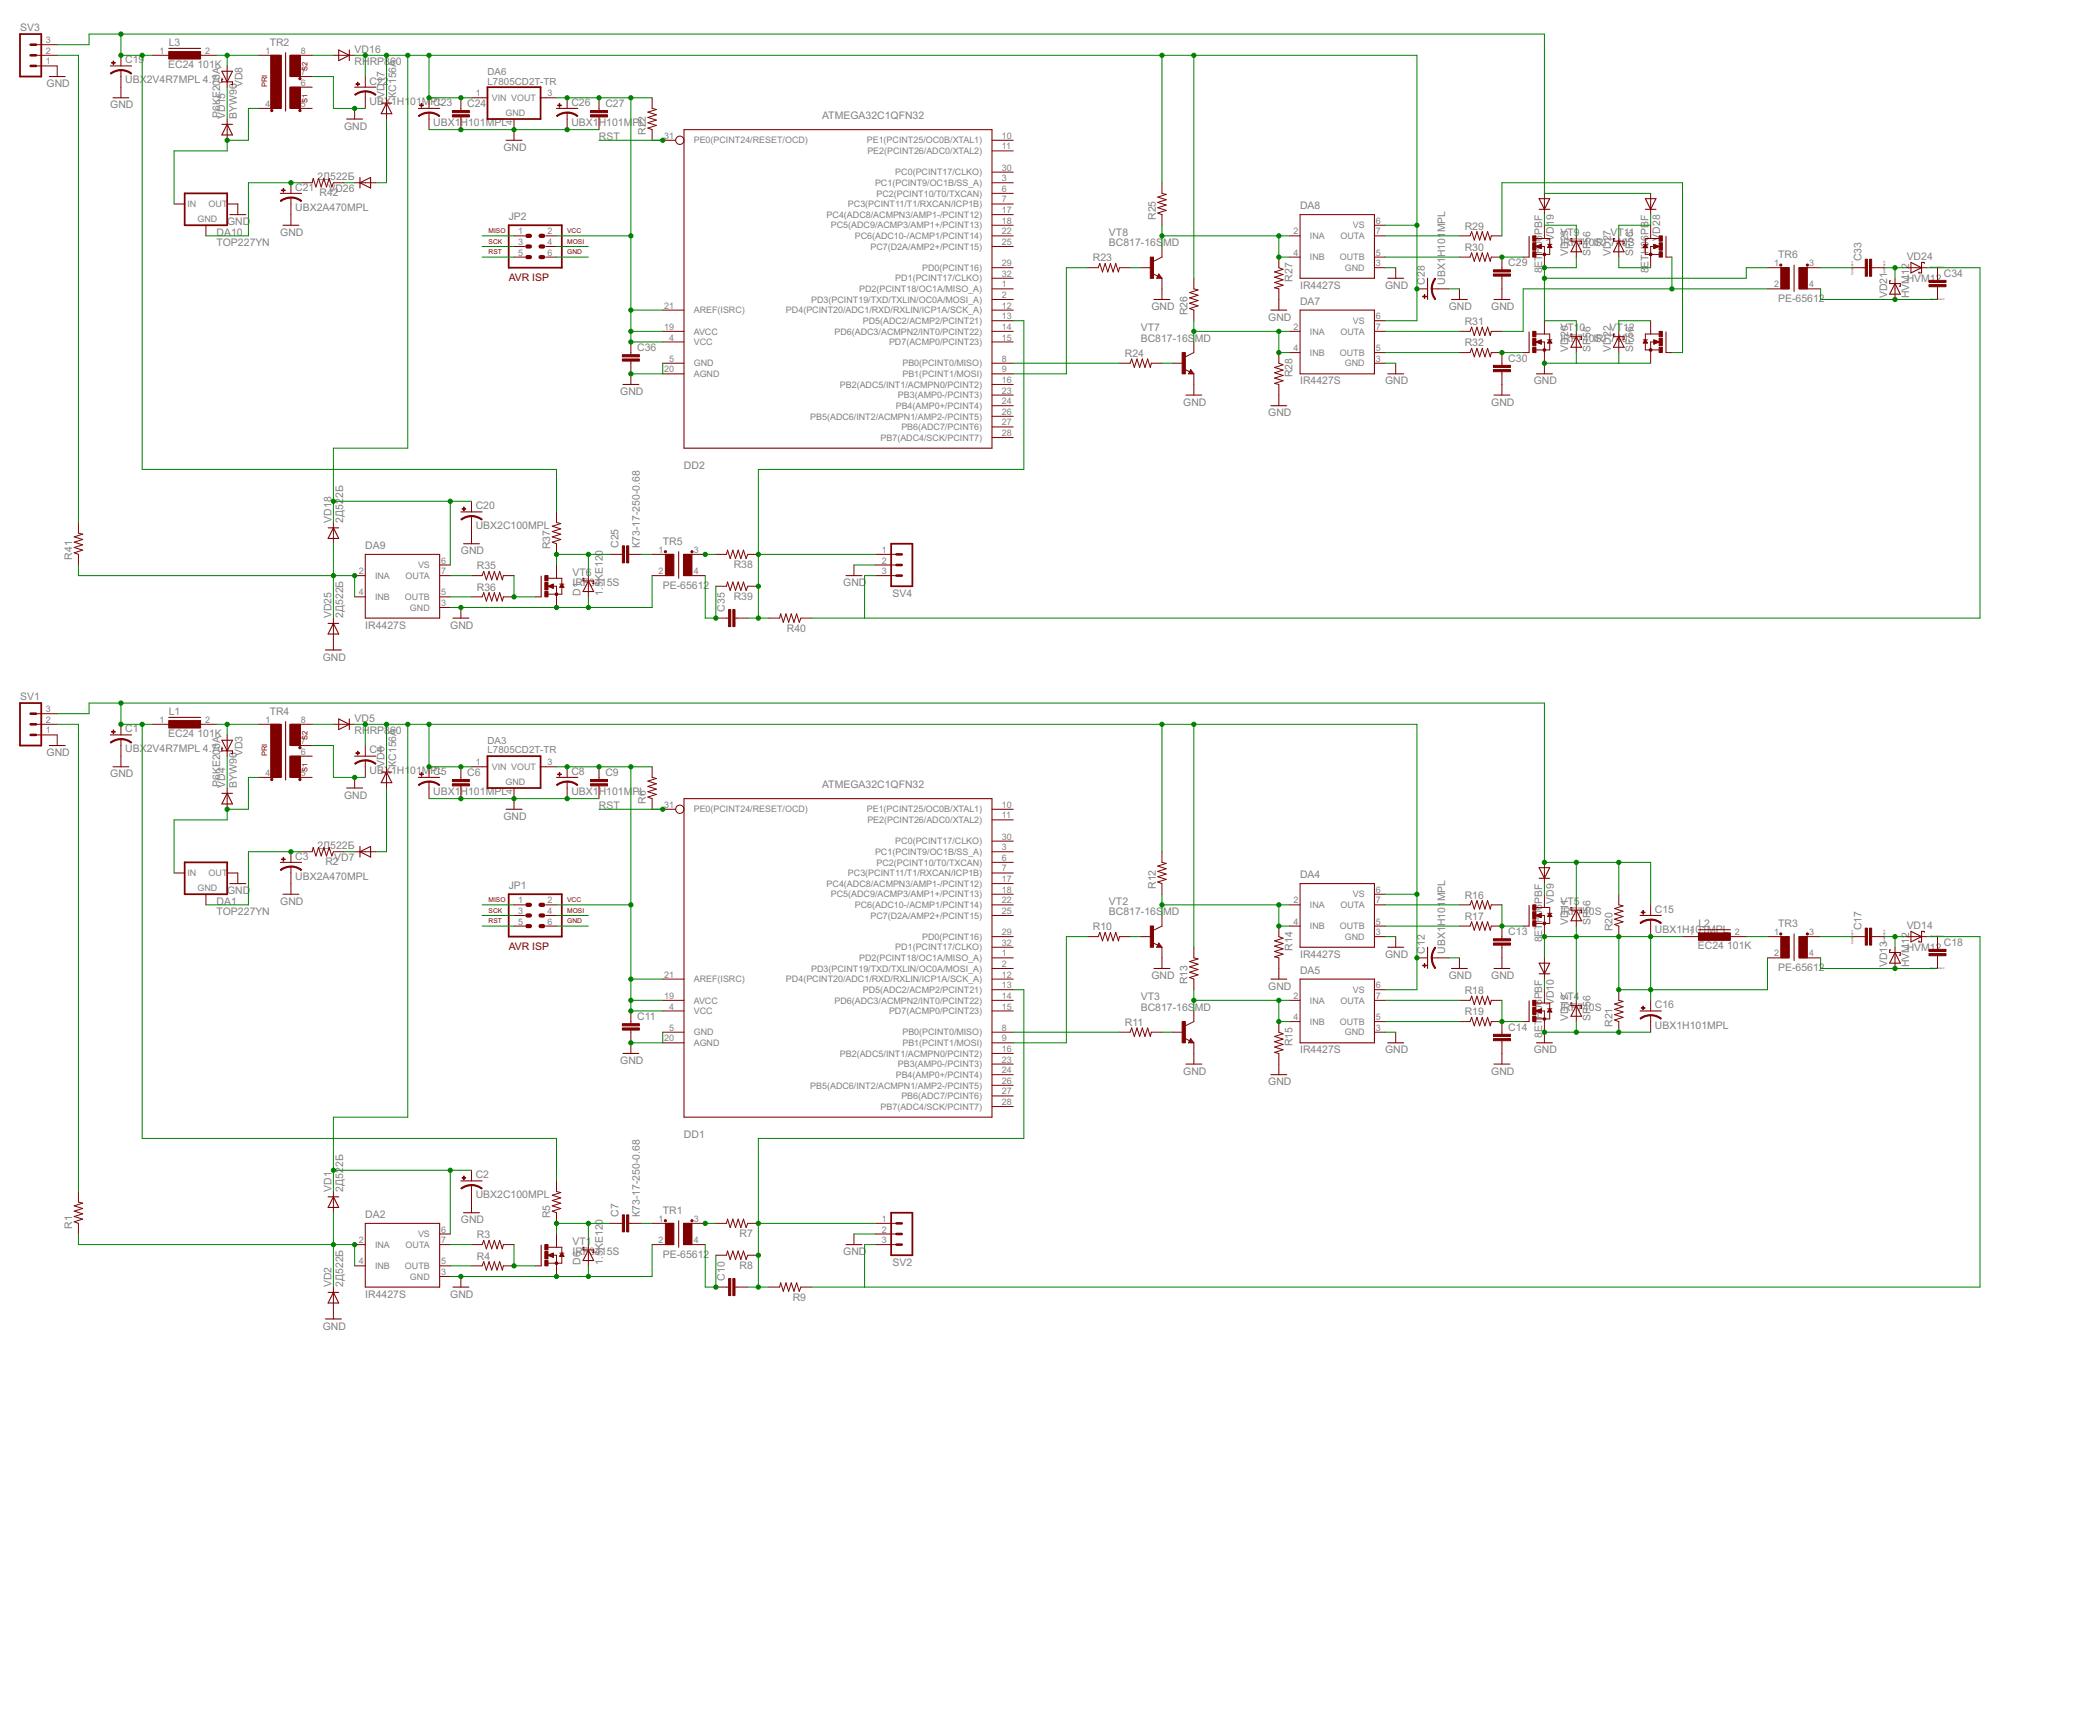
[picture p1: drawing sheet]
<svg xmlns="http://www.w3.org/2000/svg" width="497mm" height="410mm" viewBox="0 0 497 410" stroke-linecap="round" stroke-linejoin="round" font-family="sans-serif">
<defs><g id="words">
<g font-size="2.8" fill="#808080">
<text x="4.8" y="7.4">SV3</text>
<text x="40.3" y="10.9">L3</text>
<text x="64.5" y="10.9">TR2</text>
<text x="29.9" y="15.1">C19</text>
<text x="40.2" y="16.3">EC24</text>
<text x="47.2" y="16.3">101K</text>
<text x="84.8" y="15.5">RHRP8</text>
<text x="84.8" y="12.7">VD16</text>
<text x="93.3" y="15.5">60</text>
<text x="11.1" y="20.8">GND</text>
<text x="29.9" y="20">UBX2V4R7MPL 4.7u</text>
<text x="58" y="20.9" transform="rotate(-90 58 20.9)">VD8</text>
<text x="88.3" y="20.2">C22</text>
<text x="91.9" y="23.4" transform="rotate(-90 91.9 23.4)">VD17</text>
<text x="94.7" y="23.4" transform="rotate(-90 94.7 23.4)">КС156А</text>
<text x="26.4" y="25.9">GND</text>
<text x="52.7" y="28.3" transform="rotate(-90 52.7 28.3)">P6KE200A</text>
<text x="53.8" y="28.5" transform="rotate(-90 53.8 28.5)">VD15</text>
<text x="56.6" y="28.5" transform="rotate(-90 56.6 28.5)">BYW96</text>
<text x="88.3" y="25">UBX1H1</text>
<text x="98.1" y="25">01M</text>
<text x="103" y="25">PCL23</text>
<text x="111.7" y="25.5">C24</text>
<text x="136.6" y="25.3">C26</text>
<text x="144.7" y="25.5">C27</text>
<text x="196.5" y="28.5">ATMEGA32C1QFN32</text>
<text x="82.3" y="31">GND</text>
<text x="103.6" y="30.1">UBX1H101MPL</text>
<text x="136.6" y="30.1">UBX1H101M</text>
<text x="143.2" y="33.5">RST</text>
<text x="151.2" y="30.1">PL</text>
<text x="154.4" y="32.3" transform="rotate(-90 154.4 32.3)">R22</text>
<text x="120.4" y="36.1">GND</text>
<text x="70.6" y="45.6">C21</text>
<text x="75.9" y="43.2">2Д522Б</text>
<text x="76.4" y="47">R42</text>
<text x="78.5" y="46">VD26</text>
<text x="54.3" y="53.9">GND</text>
<text x="70.6" y="50.4">UBX2A470MPL</text>
<text x="121.6" y="52.6">JP2</text>
<text x="276.3" y="52.6" transform="rotate(-90 276.3 52.6)">R25</text>
<text x="310.8" y="50.1">DA8</text>
<text x="51.8" y="58.9">TOP227YN</text>
<text x="51.8" y="56.4">DA10</text>
<text x="67" y="56.4">GND</text>
<text x="265.1" y="58.9">BC817-16S</text>
<text x="265.1" y="56.4">VT8</text>
<text x="278.1" y="58.9">MD</text>
<text x="350.2" y="54.9">R29</text>
<text x="350.2" y="60">R30</text>
<text x="371.5" y="57.6" transform="rotate(-90 371.5 57.6)">VD19</text>
<text x="373.1" y="58.9">IRF</text>
<text x="373.1" y="56.4">VT9</text>
<text x="377.1" y="58.9">740IS</text>
<text x="381.7" y="58.9">RF74</text>
<text x="385" y="56.4">VT11</text>
<text x="387.8" y="58.9">0S</text>
<text x="396.9" y="57.6" transform="rotate(-90 396.9 57.6)">VD28</text>
<text x="261.3" y="62.5">R23</text>
<text x="360.6" y="63.6">C29</text>
<text x="368.7" y="65.4" transform="rotate(-90 368.7 65.4)">8ET</text>
<text x="368.7" y="60.8" transform="rotate(-90 368.7 60.8)">H06PBF</text>
<text x="375" y="61.2" transform="rotate(-90 375 61.2)">VD23</text>
<text x="380.3" y="61.2" transform="rotate(-90 380.3 61.2)">SF56</text>
<text x="385.1" y="61.2" transform="rotate(-90 385.1 61.2)">VD27</text>
<text x="390.5" y="61.2" transform="rotate(-90 390.5 61.2)">SF56</text>
<text x="394.1" y="65.4" transform="rotate(-90 394.1 65.4)">8</text>
<text x="394.1" y="64" transform="rotate(-90 394.1 64)">ETH06PBF</text>
<text x="425.1" y="61.7">TR6</text>
<text x="445.1" y="62.5" transform="rotate(-90 445.1 62.5)">C33</text>
<text x="455.9" y="62.1">VD24</text>
<text x="309" y="67.3" transform="rotate(-90 309 67.3)">R27</text>
<text x="310.8" y="69.1">IR4427S</text>
<text x="331.2" y="69.1">GND</text>
<text x="340.7" y="68.1" transform="rotate(-90 340.7 68.1)">C28</text>
<text x="345.5" y="68.1" transform="rotate(-90 345.5 68.1)">UBX1H101MPL</text>
<text x="451.2" y="71.4" transform="rotate(-90 451.2 71.4)">VD21</text>
<text x="455.9" y="67.4">HVM12</text>
<text x="456.5" y="71.4" transform="rotate(-90 456.5 71.4)">HVM12</text>
<text x="464.8" y="66.2">C34</text>
<text x="275.3" y="74.2">GND</text>
<text x="283.9" y="75.4" transform="rotate(-90 283.9 75.4)">R26</text>
<text x="303.2" y="76.7">GND</text>
<text x="310.8" y="72.9">DA7</text>
<text x="346.4" y="74.2">GND</text>
<text x="350.2" y="77.8">R31</text>
<text x="356.6" y="74.2">GND</text>
<text x="425.1" y="72.3">PE-65612</text>
<text x="152.4" y="84">C36</text>
<text x="272.7" y="81.8">BC817-16S</text>
<text x="272.7" y="79.3">VT7</text>
<text x="285.7" y="81.8">MD</text>
<text x="350.2" y="82.8">R32</text>
<text x="373.1" y="81.8">IRF</text>
<text x="373.1" y="79.3">VT1</text>
<text x="377.1" y="81.8">740IS</text>
<text x="377.7" y="79.3">0</text>
<text x="381.7" y="81.8">RF74</text>
<text x="384.8" y="79.3">VT12</text>
<text x="387.8" y="81.8">0S</text>
<text x="268.9" y="85.4">R24</text>
<text x="360.6" y="86.5">C30</text>
<text x="375" y="84.1" transform="rotate(-90 375 84.1)">VD20</text>
<text x="380.3" y="84.1" transform="rotate(-90 380.3 84.1)">SF56</text>
<text x="385.1" y="84.1" transform="rotate(-90 385.1 84.1)">VD22</text>
<text x="390.5" y="84.1" transform="rotate(-90 390.5 84.1)">SF56</text>
<text x="148.3" y="94.5">GND</text>
<text x="309" y="90.2" transform="rotate(-90 309 90.2)">R28</text>
<text x="310.8" y="92">IR4427S</text>
<text x="331.2" y="92">GND</text>
<text x="366.7" y="92">GND</text>
<text x="282.9" y="97">GND</text>
<text x="303.2" y="99.6">GND</text>
<text x="356.6" y="97">GND</text>
<text x="163.5" y="112.3">DD2</text>
<text x="82" y="119.1" transform="rotate(-90 82 119.1)">2Б</text>
<text x="79.2" y="125" transform="rotate(-90 79.2 125)">VD18</text>
<text x="82" y="125" transform="rotate(-90 82 125)">2Д52</text>
<text x="113.7" y="121.8">C20</text>
<text x="87.3" y="131.3">DA9</text>
<text x="113.7" y="126.6">UBX2C100MPL</text>
<text x="131.6" y="131.3" transform="rotate(-90 131.6 131.3)">R37</text>
<text x="147.9" y="131.1" transform="rotate(-90 147.9 131.1)">C25</text>
<text x="153" y="131.1" transform="rotate(-90 153 131.1)">К73-17-250-0.68</text>
<text x="158.4" y="130.3">TR5</text>
<text x="17.3" y="133.9" transform="rotate(-90 17.3 133.9)">R41</text>
<text x="110.2" y="132.6">GND</text>
<text x="114" y="136.2">R35</text>
<text x="136.9" y="137.7">VT6</text>
<text x="175.4" y="135.9">R38</text>
<text x="114" y="141.2">R36</text>
<text x="136.9" y="140.2">IRF</text>
<text x="138.8" y="142.5" transform="rotate(-90 138.8 142.5)">D1</text>
<text x="140.9" y="140.2">3415S</text>
<text x="144.1" y="142.5" transform="rotate(-90 144.1 142.5)">1.5KE120</text>
<text x="158.4" y="140.8">PE-65612</text>
<text x="175.4" y="143.5">R39</text>
<text x="201.6" y="140.2">GND</text>
<text x="213.4" y="142.7">SV4</text>
<text x="79.2" y="147.8" transform="rotate(-90 79.2 147.8)">VD25</text>
<text x="82" y="147.8" transform="rotate(-90 82 147.8)">2Д522Б</text>
<text x="173.3" y="146.3" transform="rotate(-90 173.3 146.3)">C35</text>
<text x="87.3" y="150.4">IR4427S</text>
<text x="107.7" y="150.4">GND</text>
<text x="188.1" y="151.1">R40</text>
<text x="77.2" y="158">GND</text>
<text x="4.8" y="167.4">SV1</text>
<text x="40.3" y="170.9">L1</text>
<text x="64.5" y="170.9">TR4</text>
<text x="84.8" y="172.7">VD5</text>
<text x="29.9" y="180">UBX2V4R7MPL 4.7u</text>
<text x="29.9" y="175.1">C1</text>
<text x="40.2" y="176.3">EC24</text>
<text x="47.2" y="176.3">101K</text>
<text x="84.8" y="175.5">RHRP8</text>
<text x="93.3" y="175.5">60</text>
<text x="11.1" y="180.8">GND</text>
<text x="26.4" y="185.9">GND</text>
<text x="58" y="180.9" transform="rotate(-90 58 180.9)">VD3</text>
<text x="88.3" y="185">UBX1H1</text>
<text x="88.3" y="180.2">C4</text>
<text x="91.9" y="183.4" transform="rotate(-90 91.9 183.4)">VD6</text>
<text x="94.7" y="183.4" transform="rotate(-90 94.7 183.4)">КС156А</text>
<text x="98.1" y="185">01M</text>
<text x="103" y="185">PCL5</text>
<text x="111.7" y="185.5">C6</text>
<text x="136.6" y="185.3">C8</text>
<text x="144.7" y="185.5">C9</text>
<text x="52.7" y="188.3" transform="rotate(-90 52.7 188.3)">P6KE200A</text>
<text x="53.8" y="188.5" transform="rotate(-90 53.8 188.5)">VD4</text>
<text x="56.6" y="188.5" transform="rotate(-90 56.6 188.5)">BYW96</text>
<text x="82.3" y="191">GND</text>
<text x="103.6" y="190.1">UBX1H101MPL</text>
<text x="136.6" y="190.1">UBX1H101M</text>
<text x="151.2" y="190.1">PL</text>
<text x="196.5" y="188.5">ATMEGA32C1QFN32</text>
<text x="120.4" y="196.1">GND</text>
<text x="143.2" y="193.5">RST</text>
<text x="154.4" y="192.3" transform="rotate(-90 154.4 192.3)">R6</text>
<text x="75.9" y="203.2">2Д522Б</text>
<text x="70.6" y="205.6">C3</text>
<text x="77.8" y="207">R2</text>
<text x="79.9" y="206">VD7</text>
<text x="54.3" y="213.9">GND</text>
<text x="70.6" y="210.4">UBX2A470MPL</text>
<text x="121.6" y="212.6">JP1</text>
<text x="276.3" y="212.6" transform="rotate(-90 276.3 212.6)">R12</text>
<text x="310.8" y="210">DA4</text>
<text x="350.2" y="214.9">R16</text>
<text x="51.8" y="218.9">TOP227YN</text>
<text x="51.8" y="216.4">DA1</text>
<text x="67" y="216.4">GND</text>
<text x="265.1" y="218.9">BC817-16S</text>
<text x="265.1" y="216.4">VT2</text>
<text x="278.1" y="218.9">MD</text>
<text x="350.2" y="220">R17</text>
<text x="368.7" y="220.8" transform="rotate(-90 368.7 220.8)">H06PBF</text>
<text x="371.5" y="216.2" transform="rotate(-90 371.5 216.2)">VD9</text>
<text x="373.1" y="218.9">IRF</text>
<text x="373.1" y="216.4">VT5</text>
<text x="375" y="221.2" transform="rotate(-90 375 221.2)">VD11</text>
<text x="377.1" y="218.9">740S</text>
<text x="380.3" y="221.2" transform="rotate(-90 380.3 221.2)">SF56</text>
<text x="395.7" y="218.3">C15</text>
<text x="406.1" y="221.7">L2</text>
<text x="425.1" y="221.7">TR3</text>
<text x="261.3" y="222.5">R10</text>
<text x="309" y="227.3" transform="rotate(-90 309 227.3)">R14</text>
<text x="360.6" y="223.6">C13</text>
<text x="368.7" y="225.4" transform="rotate(-90 368.7 225.4)">8ET</text>
<text x="385.5" y="222.7" transform="rotate(-90 385.5 222.7)">R20</text>
<text x="395.7" y="223.1">UBX1H101MPL</text>
<text x="406" y="227.1">EC24</text>
<text x="412.9" y="227.1">101K</text>
<text x="445.1" y="222.5" transform="rotate(-90 445.1 222.5)">C17</text>
<text x="455.9" y="227.4">HVM12</text>
<text x="455.9" y="222.1">VD14</text>
<text x="464.8" y="226.2">C18</text>
<text x="310.8" y="229.1">IR4427S</text>
<text x="310.8" y="232.9">DA5</text>
<text x="331.2" y="229.1">GND</text>
<text x="340.7" y="228.1" transform="rotate(-90 340.7 228.1)">C12</text>
<text x="345.5" y="228.1" transform="rotate(-90 345.5 228.1)">UBX1H101MPL</text>
<text x="425.1" y="232.3">PE-65612</text>
<text x="451.2" y="231.4" transform="rotate(-90 451.2 231.4)">VD13</text>
<text x="456.5" y="231.4" transform="rotate(-90 456.5 231.4)">HVM12</text>
<text x="272.7" y="239.3">VT3</text>
<text x="275.3" y="234.2">GND</text>
<text x="283.9" y="235.4" transform="rotate(-90 283.9 235.4)">R13</text>
<text x="303.2" y="236.7">GND</text>
<text x="346.4" y="234.2">GND</text>
<text x="350.2" y="237.8">R18</text>
<text x="356.6" y="234.2">GND</text>
<text x="368.7" y="239" transform="rotate(-90 368.7 239)">PBF</text>
<text x="373.1" y="239.3">VT4</text>
<text x="152.4" y="244">C11</text>
<text x="268.9" y="245.4">R11</text>
<text x="272.7" y="241.8">BC817-16S</text>
<text x="285.7" y="241.8">MD</text>
<text x="350.2" y="242.8">R19</text>
<text x="368.7" y="243.6" transform="rotate(-90 368.7 243.6)">H06</text>
<text x="371.5" y="240.4" transform="rotate(-90 371.5 240.4)">VD10</text>
<text x="373.1" y="241.8">IRF</text>
<text x="375" y="244.1" transform="rotate(-90 375 244.1)">VD12</text>
<text x="377.1" y="241.8">740S</text>
<text x="380.3" y="244.1" transform="rotate(-90 380.3 244.1)">SF56</text>
<text x="385.5" y="245.6" transform="rotate(-90 385.5 245.6)">R21</text>
<text x="395.7" y="246">UBX1H101MPL</text>
<text x="395.7" y="241.2">C16</text>
<text x="309" y="250.2" transform="rotate(-90 309 250.2)">R15</text>
<text x="310.8" y="252">IR4427S</text>
<text x="331.2" y="252">GND</text>
<text x="360.6" y="246.5">C14</text>
<text x="366.7" y="252">GND</text>
<text x="368.7" y="248.3" transform="rotate(-90 368.7 248.3)">8ET</text>
<text x="148.3" y="254.5">GND</text>
<text x="282.9" y="257">GND</text>
<text x="356.6" y="257">GND</text>
<text x="303.2" y="259.6">GND</text>
<text x="163.5" y="272.3">DD1</text>
<text x="82" y="279.1" transform="rotate(-90 82 279.1)">2Б</text>
<text x="113.7" y="281.8">C2</text>
<text x="79.2" y="285" transform="rotate(-90 79.2 285)">VD1</text>
<text x="82" y="285" transform="rotate(-90 82 285)">2Д52</text>
<text x="113.7" y="286.6">UBX2C100MPL</text>
<text x="17.3" y="293.9" transform="rotate(-90 17.3 293.9)">R1</text>
<text x="87.3" y="291.3">DA2</text>
<text x="110.2" y="292.6">GND</text>
<text x="131.6" y="291.3" transform="rotate(-90 131.6 291.3)">R5</text>
<text x="147.9" y="291.1" transform="rotate(-90 147.9 291.1)">C7</text>
<text x="153" y="291.1" transform="rotate(-90 153 291.1)">К73-17-250-0.68</text>
<text x="158.4" y="290.3">TR1</text>
<text x="114" y="296.2">R3</text>
<text x="136.9" y="297.7">VT1</text>
<text x="176.8" y="295.9">R7</text>
<text x="114" y="301.2">R4</text>
<text x="136.9" y="300.2">IRF</text>
<text x="138.8" y="302.5" transform="rotate(-90 138.8 302.5)">D6</text>
<text x="140.9" y="300.2">3415S</text>
<text x="144.1" y="302.5" transform="rotate(-90 144.1 302.5)">1.5KE120</text>
<text x="158.4" y="300.8">PE-65612</text>
<text x="176.8" y="303.5">R8</text>
<text x="201.6" y="300.2">GND</text>
<text x="213.4" y="302.7">SV2</text>
<text x="79.2" y="307.8" transform="rotate(-90 79.2 307.8)">VD2</text>
<text x="82" y="307.8" transform="rotate(-90 82 307.8)">2Д522Б</text>
<text x="87.3" y="310.4">IR4427S</text>
<text x="107.7" y="310.4">GND</text>
<text x="173.3" y="306.3" transform="rotate(-90 173.3 306.3)">C10</text>
<text x="189.5" y="311.1">R9</text>
<text x="77.2" y="318">GND</text>
</g>
<g font-size="2.8" fill="#800000">
<text x="121.6" y="67.2">AVR ISP</text>
<text x="121.6" y="227.2">AVR ISP</text>
</g>
<g font-size="2.6" fill="#808080">
<text x="116.5" y="17.9">DA6</text>
<text x="116.5" y="20.2">L7805CD2T-TR</text>
<text x="116.5" y="177.9">DA3</text>
<text x="116.5" y="180.2">L7805CD2T-TR</text>
</g>
<g font-size="2.4" fill="#808080">
<text x="10.9" y="10.3">3</text>
<text x="10.9" y="15.4">1</text>
<text x="10.9" y="12.9">2</text>
<text x="38.1" y="12.9">1</text>
<text x="49" y="12.9">2</text>
<text x="63.5" y="12.9">1</text>
<text x="71.9" y="17.9">7</text>
<text x="71.9" y="12.9">8</text>
<text x="71.9" y="20.5">6</text>
<text x="113.7" y="23">1</text>
<text x="130.9" y="23">3</text>
<text x="63.5" y="25.6">4</text>
<text x="71.9" y="25.6">5</text>
<text x="117.6" y="24.1">VIN VOUT</text>
<text x="120.9" y="27.7">GND</text>
<text x="122.5" y="30" transform="rotate(-90 122.5 30)">4</text>
<text x="158.8" y="33.2">31</text>
<text x="165.9" y="34.3">PE0(PCINT24/RESET/OCD)</text>
<text x="207.2" y="34.3">PE1(PCINT25/OC0B/XTAL1)</text>
<text x="239.5" y="35.7">11</text>
<text x="239.5" y="33.2">10</text>
<text x="207.4" y="36.8">PE2(PCINT26/ADC0/XTAL2)</text>
<text x="214.1" y="41.9">PC0(PCINT17/CLKO)</text>
<text x="239.5" y="40.8">30</text>
<text x="209.2" y="44.5">PC1(PCINT9/OC1B/SS_A)</text>
<text x="209.6" y="47">PC2(PCINT10/T0/TXCAN)</text>
<text x="239.5" y="45.9">6</text>
<text x="239.5" y="43.3">3</text>
<text x="44.8" y="49.4">IN</text>
<text x="47.2" y="53.1">GND</text>
<text x="49.9" y="49.4">OUT</text>
<text x="197.6" y="52.1">PC4(ADC8/ACMPN3/AMP1-/PCINT12)</text>
<text x="202.7" y="49.5">PC3(PCINT11/T1/RXCAN/ICP1B)</text>
<text x="239.5" y="53.5">18</text>
<text x="239.5" y="51">17</text>
<text x="239.5" y="48.4">7</text>
<text x="329" y="53.5">6</text>
<text x="123.9" y="58.6">3</text>
<text x="123.9" y="56">1</text>
<text x="130.9" y="56">2</text>
<text x="130.9" y="58.6">4</text>
<text x="198.7" y="54.6">PC5(ADC9/ACMP3/AMP1+/PCINT13)</text>
<text x="204.4" y="57.2">PC6(ADC10-/ACMP1/PCINT14)</text>
<text x="208.1" y="59.7">PC7(D2A/AMP2+/PCINT15)</text>
<text x="239.5" y="58.6">25</text>
<text x="239.5" y="56">22</text>
<text x="309.3" y="56">2</text>
<text x="313.2" y="57.2">INA</text>
<text x="320.5" y="57.2">OUTA</text>
<text x="323.4" y="54.6">VS</text>
<text x="329" y="56">7</text>
<text x="123.9" y="61.1">5</text>
<text x="130.9" y="61.1">6</text>
<text x="220.5" y="64.8">PD0(PCINT16)</text>
<text x="239.5" y="63.7">29</text>
<text x="309.3" y="61.1">4</text>
<text x="313.2" y="62.2">INB</text>
<text x="320.3" y="62.2">OUTB</text>
<text x="321.5" y="64.8">GND</text>
<text x="329" y="61.1">5</text>
<text x="329" y="63.7">3</text>
<text x="424.1" y="63.7">1</text>
<text x="432.5" y="63.7">3</text>
<text x="205.4" y="69.9">PD2(PCINT18/OC1A/MISO_A)</text>
<text x="214.1" y="67.3">PD1(PCINT17/CLKO)</text>
<text x="239.5" y="71.3">2</text>
<text x="239.5" y="68.7">1</text>
<text x="239.5" y="66.2">32</text>
<text x="424.1" y="68.7">2</text>
<text x="432.5" y="68.7">4</text>
<text x="158.8" y="73.8">21</text>
<text x="165.9" y="74.9">AREF(ISRC)</text>
<text x="187.9" y="74.9">PD4(PCINT20/ADC1/RXD/RXLIN/ICP1A/SCK_A)</text>
<text x="194" y="72.4">PD3(PCINT19/TXD/TXLIN/OC0A/MOSI_A)</text>
<text x="206.3" y="77.5">PD5(ADC2/ACMP2/PCINT21)</text>
<text x="239.5" y="76.4">13</text>
<text x="239.5" y="73.8">12</text>
<text x="323.4" y="77.5">VS</text>
<text x="329" y="76.4">6</text>
<text x="158.8" y="78.9">19</text>
<text x="160" y="81.4">4</text>
<text x="165.9" y="80">AVCC</text>
<text x="165.9" y="82.6">VCC</text>
<text x="199.5" y="80">PD6(ADC3/ACMPN2/INT0/PCINT22)</text>
<text x="212.6" y="82.6">PD7(ACMP0/PCINT23)</text>
<text x="239.5" y="81.4">15</text>
<text x="239.5" y="78.9">14</text>
<text x="309.3" y="78.9">2</text>
<text x="309.3" y="84">4</text>
<text x="313.2" y="80">INA</text>
<text x="320.5" y="80">OUTA</text>
<text x="329" y="78.9">7</text>
<text x="329" y="84">5</text>
<text x="158.8" y="89.1">20</text>
<text x="160" y="86.5">5</text>
<text x="165.9" y="87.6">GND</text>
<text x="215.8" y="87.6">PB0(PCINT0/MISO)</text>
<text x="239.5" y="89.1">9</text>
<text x="239.5" y="86.5">8</text>
<text x="313.2" y="85.1">INB</text>
<text x="320.3" y="85.1">OUTB</text>
<text x="321.5" y="87.6">GND</text>
<text x="329" y="86.5">3</text>
<text x="165.9" y="90.2">AGND</text>
<text x="200.8" y="92.7">PB2(ADC5/INT1/ACMPN0/PCINT2)</text>
<text x="214.7" y="95.3">PB3(AMP0-/PCINT3)</text>
<text x="215.8" y="90.2">PB1(PCINT1/MOSI)</text>
<text x="239.5" y="94.1">23</text>
<text x="239.5" y="91.6">16</text>
<text x="193.7" y="100.3">PB5(ADC6/INT2/ACMPN1/AMP2-/PCINT5)</text>
<text x="214.2" y="97.8">PB4(AMP0+/PCINT4)</text>
<text x="239.5" y="101.8">27</text>
<text x="239.5" y="99.2">26</text>
<text x="239.5" y="96.7">24</text>
<text x="210.5" y="105.4">PB7(ADC4/SCK/PCINT7)</text>
<text x="215.5" y="102.9">PB6(ADC7/PCINT6)</text>
<text x="239.5" y="104.3">28</text>
<text x="85.8" y="137.3">2</text>
<text x="99.9" y="135.9">VS</text>
<text x="105.5" y="137.3">7</text>
<text x="105.5" y="134.8">6</text>
<text x="157.5" y="132.2">1</text>
<text x="157.5" y="137.3">2</text>
<text x="165.9" y="132.2">3</text>
<text x="165.9" y="137.3">4</text>
<text x="210.8" y="132.2">1</text>
<text x="210.8" y="134.8">2</text>
<text x="210.8" y="137.3">3</text>
<text x="85.8" y="142.4">4</text>
<text x="89.7" y="138.4">INA</text>
<text x="89.7" y="143.5">INB</text>
<text x="96.8" y="143.5">OUTB</text>
<text x="97" y="138.4">OUTA</text>
<text x="105.5" y="142.4">5</text>
<text x="98" y="146">GND</text>
<text x="105.5" y="144.9">3</text>
<text x="10.9" y="172.9">2</text>
<text x="10.9" y="170.3">3</text>
<text x="38.1" y="172.9">1</text>
<text x="49" y="172.9">2</text>
<text x="63.5" y="172.9">1</text>
<text x="71.9" y="172.9">8</text>
<text x="10.9" y="175.4">1</text>
<text x="71.9" y="177.9">7</text>
<text x="63.5" y="185.6">4</text>
<text x="71.9" y="185.6">5</text>
<text x="71.9" y="180.5">6</text>
<text x="113.7" y="183">1</text>
<text x="117.6" y="184.1">VIN VOUT</text>
<text x="130.9" y="183">3</text>
<text x="120.9" y="187.7">GND</text>
<text x="122.5" y="190" transform="rotate(-90 122.5 190)">4</text>
<text x="158.8" y="193.2">31</text>
<text x="165.9" y="194.3">PE0(PCINT24/RESET/OCD)</text>
<text x="207.2" y="194.3">PE1(PCINT25/OC0B/XTAL1)</text>
<text x="207.4" y="196.8">PE2(PCINT26/ADC0/XTAL2)</text>
<text x="239.5" y="195.7">11</text>
<text x="239.5" y="193.2">10</text>
<text x="214.1" y="201.9">PC0(PCINT17/CLKO)</text>
<text x="239.5" y="203.3">3</text>
<text x="239.5" y="200.8">30</text>
<text x="44.8" y="209.4">IN</text>
<text x="49.9" y="209.4">OUT</text>
<text x="202.7" y="209.5">PC3(PCINT11/T1/RXCAN/ICP1B)</text>
<text x="209.2" y="204.5">PC1(PCINT9/OC1B/SS_A)</text>
<text x="209.6" y="207">PC2(PCINT10/T0/TXCAN)</text>
<text x="239.5" y="205.9">6</text>
<text x="239.5" y="208.4">7</text>
<text x="47.2" y="213.1">GND</text>
<text x="197.6" y="212.1">PC4(ADC8/ACMPN3/AMP1-/PCINT12)</text>
<text x="198.7" y="214.6">PC5(ADC9/ACMP3/AMP1+/PCINT13)</text>
<text x="239.5" y="213.5">18</text>
<text x="239.5" y="211">17</text>
<text x="323.4" y="214.6">VS</text>
<text x="329" y="213.5">6</text>
<text x="123.9" y="218.6">3</text>
<text x="123.9" y="221.1">5</text>
<text x="123.9" y="216">1</text>
<text x="130.9" y="216">2</text>
<text x="130.9" y="221.1">6</text>
<text x="130.9" y="218.6">4</text>
<text x="204.4" y="217.2">PC6(ADC10-/ACMP1/PCINT14)</text>
<text x="208.1" y="219.7">PC7(D2A/AMP2+/PCINT15)</text>
<text x="239.5" y="218.6">25</text>
<text x="239.5" y="216">22</text>
<text x="309.3" y="216">2</text>
<text x="309.3" y="221.1">4</text>
<text x="313.2" y="217.2">INA</text>
<text x="320.5" y="217.2">OUTA</text>
<text x="329" y="216">7</text>
<text x="329" y="221.1">5</text>
<text x="214.1" y="227.3">PD1(PCINT17/CLKO)</text>
<text x="220.5" y="224.8">PD0(PCINT16)</text>
<text x="239.5" y="226.2">32</text>
<text x="239.5" y="223.7">29</text>
<text x="313.2" y="222.2">INB</text>
<text x="320.3" y="222.2">OUTB</text>
<text x="321.5" y="224.8">GND</text>
<text x="329" y="223.7">3</text>
<text x="403.8" y="223.7">1</text>
<text x="414.8" y="223.7">2</text>
<text x="424.1" y="223.7">1</text>
<text x="432.5" y="223.7">3</text>
<text x="158.8" y="233.8">21</text>
<text x="194" y="232.4">PD3(PCINT19/TXD/TXLIN/OC0A/MOSI_A)</text>
<text x="205.4" y="229.9">PD2(PCINT18/OC1A/MISO_A)</text>
<text x="239.5" y="233.8">12</text>
<text x="239.5" y="231.3">2</text>
<text x="239.5" y="228.7">1</text>
<text x="424.1" y="228.7">2</text>
<text x="432.5" y="228.7">4</text>
<text x="158.8" y="238.9">19</text>
<text x="165.9" y="234.9">AREF(ISRC)</text>
<text x="187.9" y="234.9">PD4(PCINT20/ADC1/RXD/RXLIN/ICP1A/SCK_A)</text>
<text x="206.3" y="237.5">PD5(ADC2/ACMP2/PCINT21)</text>
<text x="239.5" y="238.9">14</text>
<text x="239.5" y="236.4">13</text>
<text x="309.3" y="238.9">2</text>
<text x="323.4" y="237.5">VS</text>
<text x="329" y="238.9">7</text>
<text x="329" y="236.4">6</text>
<text x="160" y="241.4">4</text>
<text x="165.9" y="240">AVCC</text>
<text x="165.9" y="242.6">VCC</text>
<text x="199.5" y="240">PD6(ADC3/ACMPN2/INT0/PCINT22)</text>
<text x="212.6" y="242.6">PD7(ACMP0/PCINT23)</text>
<text x="239.5" y="241.4">15</text>
<text x="309.3" y="244">4</text>
<text x="313.2" y="240">INA</text>
<text x="313.2" y="245.1">INB</text>
<text x="320.3" y="245.1">OUTB</text>
<text x="320.5" y="240">OUTA</text>
<text x="329" y="244">5</text>
<text x="158.8" y="249.1">20</text>
<text x="160" y="246.5">5</text>
<text x="165.9" y="250.2">AGND</text>
<text x="165.9" y="247.6">GND</text>
<text x="215.8" y="250.2">PB1(PCINT1/MOSI)</text>
<text x="215.8" y="247.6">PB0(PCINT0/MISO)</text>
<text x="239.5" y="251.6">16</text>
<text x="239.5" y="249.1">9</text>
<text x="239.5" y="246.5">8</text>
<text x="321.5" y="247.6">GND</text>
<text x="329" y="246.5">3</text>
<text x="200.8" y="252.7">PB2(ADC5/INT1/ACMPN0/PCINT2)</text>
<text x="214.2" y="257.8">PB4(AMP0+/PCINT4)</text>
<text x="214.7" y="255.3">PB3(AMP0-/PCINT3)</text>
<text x="239.5" y="256.7">24</text>
<text x="239.5" y="254.1">23</text>
<text x="193.7" y="260.3">PB5(ADC6/INT2/ACMPN1/AMP2-/PCINT5)</text>
<text x="215.5" y="262.9">PB6(ADC7/PCINT6)</text>
<text x="239.5" y="261.8">27</text>
<text x="239.5" y="259.2">26</text>
<text x="210.5" y="265.4">PB7(ADC4/SCK/PCINT7)</text>
<text x="239.5" y="264.3">28</text>
<text x="157.5" y="292.2">1</text>
<text x="165.9" y="292.2">3</text>
<text x="210.8" y="292.2">1</text>
<text x="85.8" y="297.3">2</text>
<text x="89.7" y="298.4">INA</text>
<text x="97" y="298.4">OUTA</text>
<text x="99.9" y="295.9">VS</text>
<text x="105.5" y="297.3">7</text>
<text x="105.5" y="294.8">6</text>
<text x="157.5" y="297.3">2</text>
<text x="165.9" y="297.3">4</text>
<text x="210.8" y="294.8">2</text>
<text x="210.8" y="297.3">3</text>
<text x="85.8" y="302.4">4</text>
<text x="89.7" y="303.5">INB</text>
<text x="96.8" y="303.5">OUTB</text>
<text x="105.5" y="302.4">5</text>
<text x="105.5" y="304.9">3</text>
<text x="98" y="306">GND</text>
</g>
<g font-size="2" fill="#800000">
<text x="73.5" y="16.9" transform="rotate(-90 73.5 16.9)">S2</text>
<text x="63.8" y="20.8" transform="rotate(-90 63.8 20.8)">PRI</text>
<text x="73.5" y="24.5" transform="rotate(-90 73.5 24.5)">S1</text>
<text x="73.5" y="176.9" transform="rotate(-90 73.5 176.9)">S2</text>
<text x="63.8" y="180.8" transform="rotate(-90 63.8 180.8)">PRI</text>
<text x="73.5" y="184.5" transform="rotate(-90 73.5 184.5)">S1</text>
</g>
<g font-size="1.8" fill="#800000">
<text x="116.8" y="58.3">SCK</text>
<text x="116.8" y="55.8">MISO</text>
<text x="135.6" y="58.3">MOSI</text>
<text x="135.6" y="55.8">VCC</text>
<text x="116.8" y="60.8">RST</text>
<text x="135.6" y="60.8">GND</text>
<text x="116.8" y="215.8">MISO</text>
<text x="135.6" y="215.8">VCC</text>
<text x="116.8" y="218.3">SCK</text>
<text x="116.8" y="220.8">RST</text>
<text x="135.6" y="218.3">MOSI</text>
<text x="135.6" y="220.8">GND</text>
</g>
<g font-size=".7" fill="#800080">
<text x="443.1" y="65.7" transform="rotate(-90 443.1 65.7)">SpiceOrder 1</text>
<text x="450.7" y="65.7" transform="rotate(-90 450.7 65.7)">SpiceOrder 2</text>
<text x="461.5" y="64.2">SpiceOrder 1</text>
<text x="461.5" y="71.8">SpiceOrder 2</text>
<text x="443.1" y="225.7" transform="rotate(-90 443.1 225.7)">SpiceOrder 1</text>
<text x="450.7" y="225.7" transform="rotate(-90 450.7 225.7)">SpiceOrder 2</text>
<text x="461.5" y="224.2">SpiceOrder 1</text>
<text x="461.5" y="231.8">SpiceOrder 2</text>
</g>
</g></defs>
<g fill="none" stroke="#800000" stroke-width=".25">
<path d="M11.8 18.3h3.8M26.4 15.8h5.1M40.3 11.6h7.7M53 17h2.6l-1.3 2.6zM53.3 18.9h-.3v.7h2.6v.6h-.3M68.3 12.6v14M81 12l2.5 1.2-2.5 1.3zM83.5 12v2.5M27 23.4h3.8M53 29.7h2.6M54.3 29.7l1.3 2.6h-2.6zM82.9 28.5h3.8"/>
<path d="M84.8 20.8h5.1M91.1 24.7h2.6M92.4 24.7l1.3 2.5h-2.6zM100 25.9h5.1M121 33.5h3.8M133.1 25.9h5M163.5 31h73.7v76.2h-73.7zM54.9 51.3h3.9M67 46.2h5.1M67.6 53.9h3.9M86.1 42.4v2.6M86.1 43.7l2.5-1.3v2.6z"/>
<path d="M310.8 51.3h17.8v15.2h-17.8zM365.6 56.5v5M368 47.5h2.5l-1.2 2.6zM368 50.1h2.5M375.9 57h-.3v.7h2.5v.6h-.2M376.9 57.7l1.2 2.5h-2.5zM386 57h-.2v.7h2.5v.6h-.3M387 57.7l1.3 2.5h-2.5zM393.4 50.1h2.5M393.4 47.5h2.5l-1.2 2.6zM398.3 56.5v5M275.9 71.6h3.8"/>
<path d="M277.1 66l.1 .3h-.4l.3-.5 .5 .6h-.8M303.8 74.2h3.9M310.8 74.2h17.8v15.2h-17.8zM331.8 66.5h3.8M341.3 66.5v5.1M347 71.6h3.8M357.2 71.6h3.8M365.6 79.4v4.9M375.9 79.9h-.3v.6h2.5v.7h-.2M386 79.9h-.2v.6h2.5v.7h-.3M398.3 79.4v4.9M428.9 63.4v6.3"/>
<path d="M452.1 67.2h-.3v.6h2.5v.7h-.2M453.1 67.8l1.2 2.6h-2.5zM456.9 62.8l2.5 1.2-2.5 1.3zM460.1 63v-.2h-.7v2.5h-.6v-.3M148.9 91.9h3.8M283.5 94.5h3.8M284.7 88.9l.1 .3h-.4l.3-.6 .5 .7h-.8M303.8 97h3.9M331.8 89.4h3.8M357.2 94.5h3.8M367.3 89.4h3.9M376.9 80.5l1.2 2.6h-2.5z"/>
<path d="M387 80.5l1.3 2.6h-2.5zM78.4 126.2h2.6M79.7 126.2l1.3 2.6h-2.6zM87.3 132.6h17.8v15.2h-17.8zM110.2 122.4h5.1M110.8 130h3.8M129.4 137.8v4.9M139.7 138.3h-.3v.6h2.5v.7h-.2M140.7 138.9l1.2 2.6h-2.5zM162.3 132v6.3M202.3 137.7h3.8M77.8 155.4h3.8"/>
<path d="M78.4 149.1h2.6M79.7 149.1l1.3 2.5h-2.6zM108.3 147.8h3.8M11.8 178.3h3.8M26.4 175.8h5.1M40.3 171.6h7.7M53 177h2.6l-1.3 2.6zM53.3 178.9h-.3v.7h2.6v.6h-.3M68.3 172.6v14M81 172l2.5 1.2-2.5 1.3zM83.5 172v2.5M27 183.4h3.8"/>
<path d="M53 189.7h2.6M54.3 189.7l1.3 2.6h-2.6zM82.9 188.5h3.8M84.8 180.8h5.1M91.1 184.7h2.6M92.4 184.7l1.3 2.5h-2.6zM100 185.9h5.1M121 193.5h3.8M133.1 185.9h5M163.5 191h73.7v76.2h-73.7zM54.9 211.3h3.9M67 206.2h5.1"/>
<path d="M67.6 213.9h3.9M86.1 203.7l2.5-1.3v2.6zM86.1 202.4v2.6M310.8 211.3h17.8v15.2h-17.8zM365.6 216.5v5M368 207.5h2.5l-1.2 2.6zM368 210.1h2.5M375.9 217h-.3v.7h2.5v.6h-.2M376.9 217.7l1.2 2.5h-2.5zM392.1 218.9h5.1M275.9 231.6h3.8M277.1 226l.1 .3h-.4l.3-.5 .5 .6h-.8"/>
<path d="M303.8 234.2h3.9M310.8 234.2h17.8v15.2h-17.8zM331.8 226.5h3.8M341.3 226.5v5.1M347 231.6h3.8M357.2 231.6h3.8M365.6 239.4v4.9M368 230.4h2.5l-1.2 2.5zM368 232.9h2.5M375.9 239.9h-.3v.6h2.5v.7h-.2M406.1 222.4h7.6M428.9 223.4v6.3"/>
<path d="M452.1 227.2h-.3v.6h2.5v.7h-.2M453.1 227.8l1.2 2.6h-2.5zM456.9 222.7l2.5 1.3-2.5 1.3zM460.1 223v-.3h-.7v2.6h-.6v-.3M148.9 251.9h3.8M283.5 254.5h3.8M284.7 248.9l.1 .3h-.4l.3-.6 .5 .7h-.8M303.8 257h3.9M331.8 249.4h3.8M357.2 254.5h3.8M367.3 249.4h3.9M376.9 240.5l1.2 2.6h-2.5z"/>
<path d="M392.1 241.8h5.1M78.4 286.2h2.6M79.7 286.2l1.3 2.6h-2.6zM87.3 292.6h17.8v15.2h-17.8zM110.2 282.4h5.1M110.8 290h3.8M129.4 297.8v4.9M139.7 298.3h-.3v.6h2.5v.7h-.2M140.7 298.9l1.2 2.6h-2.5zM162.3 292v6.3M202.3 297.7h3.8M77.8 315.4h3.8"/>
<path d="M78.4 309.1h2.6M79.7 309.1l1.3 2.5h-2.6zM108.3 307.8h3.8"/>
</g>
<g fill="none" stroke="#800000" stroke-width=".24">
<path d="M8.6 15.8h5.1v2.5M8.6 13.2h5.1M8.6 10.7h5.1M28.9 13.2v2.6M28.9 16.8v6.6M36.5 13.2h5.1M46.7 13.2h5.1M54.3 15.8v5M61.9 13.2h5.1M69.6 13.2h5M69.6 18.3h5M79.7 13.2h5.1"/>
<path d="M87.3 18.3v2.5M54.3 28.5v5M61.9 25.9h5.1M69.6 25.9h5M69.6 20.8h5M84.8 25.9v2.6M87.3 21.9v4M92.4 23.4v5.1M102.6 23.4v2.5M102.6 26.9v4.1M110.2 23.4v3M110.2 28v3"/>
<path d="M112.7 23.4h3.8M122.9 28.5v5M129.2 23.4h3.9M135.6 23.4v2.5M135.6 26.9v4.1M143.2 23.4v3M143.2 28v3M155.9 23.4v2.5l1 .3-2 .6 2 .7-2 .6 2 .6-2 .7 2 .6-2 .6 1 .4v2.5M158.5 33.5h3M237.2 36.1h5.1M237.2 33.5h5.1M41.6 48.8h2.6"/>
<path d="M49.2 53.9v2.5M54.3 48.8h2.6v2.5M69.6 43.7v2.5M69.6 47.3v6.6M72.1 43.7h2.5l.3-1 .6 2 .7-2 .6 2 .6-2 .7 2 .6-2 .6 2 .4-1h2.6M84.8 43.7h5.1M122.9 58.9h2.5M122.9 56.4h2.5M130.5 58.9h2.6M130.5 56.4h2.6M237.2 46.2h5.1M237.2 58.9h5.1"/>
<path d="M237.2 56.4h5.1M237.2 53.9h5.1M237.2 51.3h5.1M237.2 48.8h5.1M237.2 43.7h5.1M237.2 41.2h5.1M277.8 43.7v2.5l1 .3-2 .6 2 .7-2 .6 2 .6-2 .7 2 .6-2 .6 1 .4v2.6M277.8 58.9v2.6l-2 1M308.3 56.4h2.5M328.6 56.4h2.6M328.6 53.9h2.6M348.9 56.4h2.6l.4-1 .6 2 .6-2 .7 2 .6-2 .6 2 .7-2 .6 2 .3-1h2.5"/>
<path d="M367.2 58.9h2.1v5.1M367.2 57h3.3v1.4M367.5 58.8h1M367.5 59.1h1M367.8 58.7h.7M367.8 59.2h.7M368.1 58.6h.4M368.2 59.3h.3M368.4 58.5h.1M368.4 59.4h.1M368.5 58.4v1.1l-1.3-.6M368.5 58.4l-1.3 .5"/>
<path d="M369.3 46.2v5.1M369.3 53.9v3.1M370 58.4h1M370.1 59.1h.8M370.2 58.9h.7M370.3 58.8h.5M370.3 58.7h.4M370.4 58.6h.2M370.5 59.1v1.8h-3.3M370.5 58.4l.5 .8h-1zM376.9 56.4v5.1M387 56.4v5.1"/>
<path d="M392.9 58.4h1M393 59.1h.8M393 58.9h.7M393.1 58.8h.5M393.2 58.7h.4M393.3 58.6h.2M393.4 59.1v1.8h3.3M393.4 58.4l.5 .8h-1zM394.7 46.2v5.1M394.7 53.9v3.1M395.4 58.5h.1M395.4 59.4h.1"/>
<path d="M395.4 59.3h.4M395.4 59.2h.7M395.4 59.1h1M395.4 58.8h1M395.4 58.7h.7M395.4 58.6h.4M395.4 58.4l1.3 .5-1.3 .6zM396.7 58.9h-2v5.1M396.7 57h-3.3v1.4M122.9 61.5h2.5M130.5 61.5h2.6M158.5 79.2h5"/>
<path d="M158.5 74.2h5M237.2 79.2h5.1M237.2 76.7h5.1M237.2 74.2h5.1M237.2 71.6h5.1M237.2 69.1h5.1M237.2 66.5h5.1M237.2 64h5.1M260 64h2.6l.4-1 .6 2 .6-2 .7 2 .6-2 .6 2 .7-2 .6 2 .3-1h2.5M272.7 64h2.6M275.6 65.4l1.2 .7M277.1 65.5l.7 1h-1.3z"/>
<path d="M277.8 66.5v5.1M285.4 66.5v2.6l1 .2-2 .7 2 .6-2 .6 2 .7-2 .6 2 .7-2 .6 1 .4v2.5M305.8 61.5v2.5l1 .4-2.1 .6 2.1 .7-2.1 .6 2.1 .6-2.1 .7 2.1 .6-2.1 .6 1.1 .3v5.1M308.3 79.2h2.5M308.3 61.5h2.5M328.6 79.2h2.6M328.6 76.7h2.6M328.6 64h2.6M328.6 61.5h2.6M333.7 64v2.5M338.8 69.1h2.5M342.3 69.1h4.1"/>
<path d="M348.9 69.1v2.5M348.9 61.5h2.6l.4-1 .6 2 .6-2 .7 2 .6-2 .6 2 .7-2 .6 2 .3-1h2.5v3M348.9 79.2h2.6l.4-1 .6 2.1 .6-2.1 .7 2.1 .6-2.1 .6 2.1 .7-2.1 .6 2.1 .3-1.1h2.5M359.1 66v5.6M364.2 61.5h1.4M367.2 79.9h3.3v1.4M369.3 76.7v3.2M376.9 79.2v5.1M387 79.2v5.1M394.7 76.7v3.2M396.7 79.9h-3.3v1.4M398.3 61.5h1.4"/>
<path d="M422.6 69.1h5.1M422.6 64h5.1M430.2 69.1h5.1M430.2 64h5.1M442.9 64h3.1M447.5 64h3M453.1 66.5v5.1M455.6 64h5.1M463.2 64v3.1M463.2 68.6v3M150.8 81.8v3M150.8 86.4v5.5"/>
<path d="M158.5 89.4h5M158.5 86.9h5M158.5 81.8h5M237.2 99.6h5.1M237.2 97h5.1M237.2 94.5h5.1M237.2 91.9h5.1M237.2 89.4h5.1M237.2 86.9h5.1M237.2 81.8h5.1M267.7 86.9h2.5l.4-1 .6 2 .6-2 .7 2 .6-2 .6 2 .7-2 .6 2 .3-1h2.5M280.4 86.9h2.5"/>
<path d="M283.2 88.3l1.2 .6M284.7 88.4l.7 1h-1.2zM285.4 81.8v2.5l-2 1M285.4 89.4v5.1M305.8 84.3v2.6l1 .3-2.1 .7 2.1 .6-2.1 .7 2.1 .6-2.1 .6 2.1 .7-2.1 .6 1.1 .2v5.1M308.3 84.3h2.5M328.6 86.9h2.6M328.6 84.3h2.6M333.7 86.9v2.5M348.9 84.3h2.6l.4-1 .6 2 .6-2 .7 2 .6-2 .6 2 .7-2 .6 2 .3-1h2.5v3.1M359.1 88.9v5.6M364.2 84.3h1.4"/>
<path d="M367.2 81.8l1.3-.5v1zM367.3 81.7l2 .1v7.6M367.4 81.9h1.1M367.6 81.6h.9M367.7 82h.8M368 81.5h.5M368 82.1h.5M368.3 81.4h.2M368.3 82.2h.2M370 81.3h1M370.1 82h.9M370.1 81.9h.8"/>
<path d="M370.2 81.7h.6M370.3 81.6h.5M370.4 81.5h.3M370.5 81.4h.1M370.5 81.9v1.8h-3.3M370.5 81.3l.5 .7h-1zM392.9 81.3h1M392.9 82h.9M393 81.9h.8M393.1 81.7h.6M393.1 81.6h.5M393.2 81.5h.3"/>
<path d="M393.3 81.4h.1M393.4 81.9v1.8h3.3M393.4 81.3l.5 .7h-1zM395.4 82.2h.2M395.4 82.1h.5M395.4 82h.8M395.4 81.9h1.1M395.4 81.6h.9M395.4 81.5h.5M395.4 81.4h.2M395.4 81.3l1.3 .5-1.3 .5zM396.6 81.7l-1.9 .1v5.1"/>
<path d="M398.3 84.3h1.4M112.7 119.9v2.5M237.2 104.6h5.1M237.2 102.1h5.1M18.8 125v2.5l1 .3-2.1 .6 2.1 .6-2.1 .7 2.1 .6-2.1 .6 2.1 .7-2.1 .6 1.1 .4v2.5M79.7 125v5M84.8 137.7h2.5M105.1 137.7h2.6M105.1 135.1h2.6M112.7 123.4v6.6M112.7 137.7h2.6l.4-1 .6 2 .6-2 .7 2 .6-2 .6 2 .7-2 .6 2 .3-1h2.5M131 138.3h3.3v1.4"/>
<path d="M131.8 139.9h.5M132.1 139.8h.2M133.1 122.4v2.6l1 .2-2.1 .7 2.1 .6-2.1 .6 2.1 .7-2.1 .6 2.1 .6-2.1 .7 1.1 .3v2.6M133.1 135.1v3.2M133.8 139.7h1M134.2 139.9h.3M134.3 139.8h.1M134.3 139.7l.5 .8h-1zM140.7 137.7v5M145.8 132.6h3M150.3 132.6h3.1M155.9 132.6h5.1"/>
<path d="M155.9 137.7h5.1M163.5 132.6h5.1M163.5 137.7h5.1M171.2 132.6h2.5l.2-1 .7 2 .6-2 .7 2 .6-2 .6 2 .7-2 .6 2 .4-1h2.5M204.2 135.1v2.6M209.3 132.6h5M209.3 137.7h5M209.3 135.1h5M79.7 147.8v7.6M84.8 142.7h2.5M105.1 142.7h2.6M105.1 145.3h2.6"/>
<path d="M110.2 145.3v2.5M112.7 142.7h2.6l.4-1 .6 2.1 .6-2.1 .7 2.1 .6-2.1 .6 2.1 .7-2.1 .6 2.1 .3-1.1h2.5M128 142.7h1.4M131 140.2l1.3-.5v1zM131.1 140.3l2-.1v5.1M131.2 140.1h1.1M131.4 140.4h.9M131.5 140h.8M131.7 140.5h.6M132 140.6h.3M133.9 140.4h.9M134 140.3h.7"/>
<path d="M134 140.1h.6M134.1 140h.4M134.3 140.3v1.8h-3.3M171.2 140.2h2.5l.2-1 .7 2 .6-2 .7 2 .6-2 .6 2 .7-2 .6 2 .4-1h2.5M171.2 147.8h3M175.7 147.8h3.1M183.9 147.8h2.5l.2-1 .7 2 .6-2 .7 2 .6-2 .6 2 .7-2 .6 2 .4-1h2.5M8.6 173.2h5.1M8.6 175.8h5.1v2.5M8.6 170.7h5.1M28.9 173.2v2.6M28.9 176.8v6.6"/>
<path d="M36.5 173.2h5.1M46.7 173.2h5.1M54.3 175.8v5M61.9 173.2h5.1M69.6 173.2h5M69.6 178.3h5M79.7 173.2h5.1M87.3 178.3v2.5M54.3 188.5v5M61.9 185.9h5.1M69.6 185.9h5M69.6 180.8h5"/>
<path d="M84.8 185.9v2.6M87.3 181.9v4M92.4 183.4v5.1M102.6 183.4v2.5M102.6 186.9v4.1M110.2 183.4v3M110.2 188v3M112.7 183.4h3.8M122.9 188.5v5M129.2 183.4h3.9M135.6 183.4v2.5M135.6 186.9v4.1"/>
<path d="M143.2 183.4v3M143.2 188v3M155.9 183.4v2.5l1 .3-2 .6 2 .7-2 .6 2 .6-2 .7 2 .6-2 .6 1 .4v2.5M158.5 193.5h3M237.2 196.1h5.1M237.2 193.5h5.1M41.6 208.8h2.6M49.2 213.9v2.5M54.3 208.8h2.6v2.5M69.6 203.7v2.5M69.6 207.3v6.6M72.1 203.7h2.5l.3-1 .6 2 .7-2 .6 2 .6-2 .7 2 .6-2 .6 2 .4-1h2.6"/>
<path d="M84.8 203.7h5.1M122.9 218.9h2.5M122.9 216.4h2.5M130.5 218.9h2.6M130.5 216.4h2.6M237.2 206.2h5.1M237.2 218.9h5.1M237.2 216.4h5.1M237.2 213.9h5.1M237.2 211.3h5.1M237.2 208.8h5.1M237.2 203.7h5.1"/>
<path d="M237.2 201.2h5.1M277.8 218.9v2.6l-2 1M277.8 203.7v2.5l1 .3-2 .6 2 .7-2 .6 2 .6-2 .7 2 .6-2 .6 1 .4v2.6M308.3 216.4h2.5M328.6 216.4h2.6M328.6 213.9h2.6M348.9 216.4h2.6l.4-1 .6 2 .6-2 .7 2 .6-2 .6 2 .7-2 .6 2 .3-1h2.5M367.2 218.9l1.3-.5v1.1zM367.2 217h3.3v1.4M367.3 218.9h1.2M367.4 219h1.1M367.6 218.8h.9"/>
<path d="M367.7 219.1h.8M367.9 218.7h.6M368 219.3h.5M368.2 218.5h.3M368.3 219.4h.2M368.4 218.9h.9v5.1M369.3 206.2v5.1M369.3 213.9v3.1M370 218.4h1M370.1 219.1h.9M370.1 219h.8M370.2 218.9h.6"/>
<path d="M370.3 218.8h.5M370.4 218.7h.3M370.5 218.5h.1M370.5 219.1v1.8h-3.3M370.5 218.4l.5 .8h-1zM376.9 216.4v5.1M387 213.9v2.5l1 .3-2 .6 2 .6-2 .7 2 .6-2 .6 2 .7-2 .6 1 .4v2.5M394.7 216.4v2.5M394.7 220v4M122.9 221.5h2.5M130.5 221.5h2.6M158.5 239.2h5"/>
<path d="M158.5 234.2h5M237.2 239.2h5.1M237.2 236.7h5.1M237.2 234.2h5.1M237.2 231.6h5.1M237.2 229.1h5.1M237.2 226.5h5.1M237.2 224h5.1M260 224h2.6l.4-1 .6 2 .6-2 .7 2 .6-2 .6 2 .7-2 .6 2 .3-1h2.5M272.7 224h2.6M275.6 225.4l1.2 .7M277.1 225.5l.7 1h-1.3z"/>
<path d="M277.8 226.5v5.1M285.4 226.5v2.6l1 .2-2 .7 2 .6-2 .6 2 .7-2 .6 2 .7-2 .6 1 .4v2.5M305.8 221.5v2.5l1 .4-2.1 .6 2.1 .7-2.1 .6 2.1 .6-2.1 .7 2.1 .6-2.1 .6 1.1 .3v5.1M308.3 239.2h2.5M308.3 221.5h2.5M328.6 239.2h2.6M328.6 236.7h2.6M328.6 224h2.6M328.6 221.5h2.6M333.7 224v2.5M338.8 229.1h2.5M342.3 229.1h4.1"/>
<path d="M348.9 239.2h2.6l.4-1 .6 2.1 .6-2.1 .7 2.1 .6-2.1 .6 2.1 .7-2.1 .6 2.1 .3-1.1h2.5M348.9 221.5h2.6l.4-1 .6 2 .6-2 .7 2 .6-2 .6 2 .7-2 .6 2 .3-1h2.5v3M348.9 229.1v2.5M359.1 226v5.6M364.2 221.5h1.4M367.2 239.9h3.3v1.4M369.3 229.1v5.1M369.3 236.7v3.2M376.9 239.2v5.1M387 236.7v2.5l1 .3-2 .6 2 .7-2 .6 2 .6-2 .7 2 .6-2 .6 1 .4v2.6M394.7 239.2v2.6M402.3 224h5.1"/>
<path d="M412.4 224h5.1M422.6 229.1h5.1M422.6 224h5.1M430.2 229.1h5.1M430.2 224h5.1M442.9 224h3.1M447.5 224h3M453.1 226.5v5.1M455.6 224h5.1M463.2 224v3.1M463.2 228.6v3M150.8 241.8v3"/>
<path d="M150.8 246.4v5.5M158.5 249.4h5M158.5 246.9h5M158.5 241.8h5M237.2 259.6h5.1M237.2 257h5.1M237.2 254.5h5.1M237.2 251.9h5.1M237.2 249.4h5.1M237.2 246.9h5.1M237.2 241.8h5.1M267.7 246.9h2.5l.4-1 .6 2 .6-2 .7 2 .6-2 .6 2 .7-2 .6 2 .3-1h2.5"/>
<path d="M280.4 246.9h2.5M283.2 248.3l1.2 .6M284.7 248.4l.7 1h-1.2zM285.4 241.8v2.5l-2 1M285.4 249.4v5.1M305.8 244.3v2.6l1 .3-2.1 .7 2.1 .6-2.1 .7 2.1 .6-2.1 .6 2.1 .7-2.1 .6 1.1 .2v5.1M308.3 244.3h2.5M328.6 246.9h2.6M328.6 244.3h2.6M333.7 246.9v2.5M348.9 244.3h2.6l.4-1 .6 2 .6-2 .7 2 .6-2 .6 2 .7-2 .6 2 .3-1h2.5v3.1M359.1 248.9v5.6"/>
<path d="M364.2 244.3h1.4M367.2 241.8l1.3-.5v1zM367.3 241.8h1.2M367.5 241.7h1M367.6 241.9h.9M367.7 241.6h.8M367.9 242.1h.6M368.1 241.5h.4M368.2 242.2h.3M368.4 241.8h.9v7.6M368.4 241.3h.1M370 241.3h1"/>
<path d="M370.1 241.9h.9M370.2 241.8h.7M370.2 241.7h.6M370.3 241.6h.4M370.4 241.5h.2M370.5 241.3h.1M370.5 241.9v1.8h-3.3M370.5 241.3l.5 .7h-1zM394.7 242.8v4.1M112.7 279.9v2.5M237.2 264.6h5.1M237.2 262.1h5.1"/>
<path d="M18.8 285v2.5l1 .3-2.1 .6 2.1 .6-2.1 .7 2.1 .6-2.1 .6 2.1 .7-2.1 .6 1.1 .4v2.5M79.7 285v5M84.8 297.7h2.5M105.1 297.7h2.6M105.1 295.1h2.6M112.7 283.4v6.6M112.7 297.7h2.6l.4-1 .6 2 .6-2 .7 2 .6-2 .6 2 .7-2 .6 2 .3-1h2.5M131 298.3h3.3v1.4M131.6 300h.7M131.9 299.8h.4M132.2 299.7h.1M132.3 299.7v1"/>
<path d="M132.3 299.7l-1.3 .5M133.1 282.4v2.6l1 .2-2.1 .7 2.1 .6-2.1 .6 2.1 .7-2.1 .6 2.1 .6-2.1 .7 1.1 .3v2.6M133.1 295.1v3.2M133.8 299.7h1M134.1 300h.4M134.2 299.8h.2M134.3 299.7l.5 .8h-1zM140.7 297.7v5M145.8 292.6h3M150.3 292.6h3.1M155.9 292.6h5.1M155.9 297.7h5.1"/>
<path d="M163.5 292.6h5.1M163.5 297.7h5.1M171.2 292.6h2.5l.2-1 .7 2 .6-2 .7 2 .6-2 .6 2 .7-2 .6 2 .4-1h2.5M204.2 295.1v2.6M209.3 292.6h5M209.3 297.7h5M209.3 295.1h5M79.7 307.8v7.6M84.8 302.7h2.5M105.1 302.7h2.6M105.1 305.3h2.6M110.2 305.3v2.5"/>
<path d="M112.7 302.7h2.6l.4-1 .6 2.1 .6-2.1 .7 2.1 .6-2.1 .6 2.1 .7-2.1 .6 2.1 .3-1.1h2.5M128 302.7h1.4M131 300.2h2.1v5.1M131 300.2l1.3 .5M131.3 300.3h1M131.3 300.1h1M131.6 300.4h.7M131.9 300.6h.4M132.2 300.7h.1M133.8 300.4h1M133.9 300.3h.8M134 300.2h.7"/>
<path d="M134.1 300.1h.5M134.3 300.3v1.8h-3.3M171.2 300.2h2.5l.2-1 .7 2 .6-2 .7 2 .6-2 .6 2 .7-2 .6 2 .4-1h2.5M171.2 307.8h3M175.7 307.8h3.1M183.9 307.8h2.5l.2-1 .7 2 .6-2 .7 2 .6-2 .6 2 .7-2 .6 2 .4-1h2.5"/>
<circle cx="162.5" cy="33.5" r=".99"/>
<circle cx="162.5" cy="193.5" r=".99"/>
</g>
<path d="M4.8 8.1h5.1v10.2h-5.1zM116.5 20.8h12.7v7.7h-12.7zM44.2 46.2h10.1v7.7h-10.1zM121.6 53.9h12.7v10.1h-12.7zM213.1 130h5v10.2h-5zM4.8 168.1h5.1v10.2h-5.1zM116.5 180.8h12.7v7.7h-12.7zM44.2 206.2h10.1v7.7h-10.1zM121.6 213.9h12.7v10.1h-12.7zM213.1 290h5v10.2h-5z" fill="none" stroke="#800000" stroke-width=".42"/>
<g fill="#800000" stroke="#800000" stroke-width=".24">
<path d="M40.3 172.3h7.7v1.8h-7.7z"/>
<path d="M130.3 301.5h.7v1.2h-.7z"/>
<path d="M130.3 297.7h.7v1.2h-.7z"/>
<path d="M130.3 299.3h.7v1.8h-.7z"/>
<path d="M282.6 244.3h.8v5.1h-.8z"/>
<path d="M275 221.5h.8v5h-.8z"/>
<path d="M366.5 220.2h.7v1.3h-.7z"/>
<path d="M366.5 216.4h.7v1.3h-.7z"/>
<path d="M366.5 218.1h.7v1.7h-.7z"/>
<path d="M366.5 243.1h.7v1.2h-.7z"/>
<path d="M366.5 239.2h.7v1.3h-.7z"/>
<path d="M366.5 240.9h.7v1.8h-.7z"/>
<path d="M406.1 223.1h7.6v1.8h-7.6z"/>
<path d="M26.7 175h.9v.1h-.9z"/>
<path d="M27.1 174.6h.1v.9h-.1z"/>
<path d="M110.5 281.6h.9v.2h-.9z"/>
<path d="M110.8 281.3h.2v.9h-.2z"/>
<path d="M67.3 205.4h.9v.2h-.9z"/>
<path d="M67.7 205.1h.1v.9h-.1z"/>
<path d="M85.1 180h.9v.2h-.9z"/>
<path d="M85.5 179.7h.1v.9h-.1z"/>
<path d="M100.3 185.1h.9v.2h-.9z"/>
<path d="M100.7 184.7h.1v.9h-.1z"/>
<path d="M108.2 187.5h4v.5h-4z"/>
<path d="M108.2 186.4h4v.5h-4z"/>
<path d="M149.8 290.6h.5v4h-.5z"/>
<path d="M148.8 290.6h.5v4h-.5z"/>
<path d="M133.3 185.1h.9v.2h-.9z"/>
<path d="M133.7 184.7h.1v.9h-.1z"/>
<path d="M141.2 187.5h4v.5h-4z"/>
<path d="M141.2 186.4h4v.5h-4z"/>
<path d="M340.5 230.5h.2v.9h-.2z"/>
<path d="M340.1 230.8h.9v.2h-.9z"/>
<path d="M357.1 225.5h4v.5h-4z"/>
<path d="M357.1 224.5h4v.5h-4z"/>
<path d="M357.1 248.4h4v.5h-4z"/>
<path d="M357.1 247.4h4v.5h-4z"/>
<path d="M392.4 218.1h.9v.2h-.9z"/>
<path d="M392.8 217.8h.1v.9h-.1z"/>
<path d="M392.4 241h.9v.1h-.9z"/>
<path d="M392.8 240.6h.1v.9h-.1z"/>
<path d="M447 222h.5v4h-.5z"/>
<path d="M446 222h.5v4h-.5z"/>
<path d="M461.2 228.1h4.1v.5h-4.1z"/>
<path d="M461.2 227.1h4.1v.5h-4.1z"/>
<path d="M175.2 305.8h.5v4.1h-.5z"/>
<path d="M174.2 305.8h.5v4.1h-.5z"/>
<path d="M148.8 245.9h4.1v.5h-4.1z"/>
<path d="M148.8 244.8h4.1v.5h-4.1z"/>
<path d="M64.7 173.2h2.6v12.7h-2.6z"/>
<path d="M69.3 173.2h2.5v5.1h-2.5z"/>
<path d="M69.3 180.8h2.5v5.1h-2.5z"/>
<path d="M159.1 292.6h2v5.1h-2z"/>
<path d="M163.4 292.6h2v5.1h-2z"/>
<path d="M425.8 224h2v5.1h-2z"/>
<path d="M430.1 224h2v5.1h-2z"/>
<path d="M40.3 12.3h7.7v1.8h-7.7z"/>
<path d="M130.3 141.5h.7v1.2h-.7z"/>
<path d="M130.3 137.7h.7v1.2h-.7z"/>
<path d="M130.3 139.3h.7v1.8h-.7z"/>
<path d="M282.6 84.3h.8v5.1h-.8z"/>
<path d="M275 61.5h.8v5.1h-.8z"/>
<path d="M366.5 60.2h.7v1.3h-.7z"/>
<path d="M366.5 56.4h.7v1.3h-.7z"/>
<path d="M366.5 58.1h.7v1.7h-.7z"/>
<path d="M366.5 83.1h.7v1.2h-.7z"/>
<path d="M366.5 79.2h.7v1.3h-.7z"/>
<path d="M366.5 80.9h.7v1.8h-.7z"/>
<path d="M26.7 15h.9v.1h-.9z"/>
<path d="M27.1 14.6h.1v.9h-.1z"/>
<path d="M110.5 121.6h.9v.2h-.9z"/>
<path d="M110.8 121.3h.2v.9h-.2z"/>
<path d="M67.3 45.4h.9v.2h-.9z"/>
<path d="M67.7 45.1h.1v.9h-.1z"/>
<path d="M85.1 20h.9v.2h-.9z"/>
<path d="M85.5 19.7h.1v.9h-.1z"/>
<path d="M100.3 25.1h.9v.2h-.9z"/>
<path d="M100.7 24.7h.1v.9h-.1z"/>
<path d="M108.2 27.5h4v.5h-4z"/>
<path d="M108.2 26.4h4v.5h-4z"/>
<path d="M149.8 130.6h.5v4h-.5z"/>
<path d="M148.8 130.6h.5v4h-.5z"/>
<path d="M133.3 25.1h.9v.2h-.9z"/>
<path d="M133.7 24.7h.1v.9h-.1z"/>
<path d="M141.2 27.5h4v.5h-4z"/>
<path d="M141.2 26.4h4v.5h-4z"/>
<path d="M340.5 70.5h.2v.9h-.2z"/>
<path d="M340.1 70.8h.9v.2h-.9z"/>
<path d="M357.1 65.5h4v.5h-4z"/>
<path d="M357.1 64.5h4v.5h-4z"/>
<path d="M357.1 88.4h4v.5h-4z"/>
<path d="M357.1 87.4h4v.5h-4z"/>
<path d="M447 62h.5v4.1h-.5z"/>
<path d="M446 62h.5v4.1h-.5z"/>
<path d="M461.2 68.1h4.1v.5h-4.1z"/>
<path d="M461.2 67.1h4.1v.5h-4.1z"/>
<path d="M175.2 145.8h.5v4.1h-.5z"/>
<path d="M174.2 145.8h.5v4.1h-.5z"/>
<path d="M148.8 85.9h4.1v.5h-4.1z"/>
<path d="M148.8 84.8h4.1v.5h-4.1z"/>
<path d="M64.7 13.2h2.6v12.7h-2.6z"/>
<path d="M69.3 13.2h2.5v5.1h-2.5z"/>
<path d="M69.3 20.8h2.5v5.1h-2.5z"/>
<path d="M159.1 132.6h2v5.1h-2z"/>
<path d="M163.4 132.6h2v5.1h-2z"/>
<path d="M425.8 64h2v5.1h-2z"/>
<path d="M430.1 64h2v5.1h-2z"/>
<path d="M396.7 60.2h.7v1.3h-.7z"/>
<path d="M396.7 56.4h.7v1.3h-.7z"/>
<path d="M396.7 58.1h.7v1.7h-.7z"/>
<path d="M396.7 83.1h.7v1.2h-.7z"/>
<path d="M396.7 79.2h.7v1.3h-.7z"/>
<path d="M396.7 80.9h.7v1.8h-.7z"/>
</g>
<g fill="#800000" stroke="#800000" stroke-width=".24">
<path d="M369 220.6h.5v.5h-.5z" fill-rule="evenodd"/>
<path d="M28.9 176.6l1.4 .2 1.2 .7-.2 .2-1.3-.7-1.1-.1z" fill-rule="evenodd"/>
<path d="M26.4 177.5l1.2-.6 1.3-.2v.2l-1 .1-1.4 .7z" fill-rule="evenodd"/>
<path d="M112.7 283.3l1.4 .2 1.2 .7-.2 .2-.8-.5-1.6-.4z" fill-rule="evenodd"/>
<path d="M110.2 284.2l1.2-.7 1.3-.2v.3l-1 .1-1.4 .7z" fill-rule="evenodd"/>
<path d="M69.6 207.1l1.3 .2 1.2 .7-.1 .2-1.4-.7-1-.1z" fill-rule="evenodd"/>
<path d="M67 208l1.2-.7 1.4-.2v.3l-1.1 .1-1.3 .7z" fill-rule="evenodd"/>
<path d="M87.3 181.7l1.4 .2 1.2 .7-.2 .2-.8-.5-1.6-.3z" fill-rule="evenodd"/>
<path d="M84.8 182.6l1.2-.7 1.3-.2v.3l-1 .1-1.4 .7z" fill-rule="evenodd"/>
<path d="M102.6 186.8l1.3 .2 1.2 .7-.1 .2-.9-.6-1.5-.3z" fill-rule="evenodd"/>
<path d="M100 187.7l1.2-.7 1.4-.2v.3l-1 .1-1.4 .7z" fill-rule="evenodd"/>
<path d="M135.6 186.8l1.3 .2 1.3 .7-.2 .2-.9-.6-1.5-.3z" fill-rule="evenodd"/>
<path d="M133.1 187.7l1.1-.7 1.4-.2v.3l-1 .1-1.4 .7z" fill-rule="evenodd"/>
<path d="M343.1 226.5l.2 .2-.7 1.4-.2 1h-.2l.2-1.4z" fill-rule="evenodd"/>
<path d="M342.2 229.1h.3l.1 1 .7 1.4-.2 .1-.7-1.2z" fill-rule="evenodd"/>
<path d="M394.7 219.8l1.3 .2 1.2 .7-.1 .2-.9-.5-1.5-.3z" fill-rule="evenodd"/>
<path d="M392.1 220.7l1.2-.7 1.4-.2v.3l-1.1 .1-1.3 .7z" fill-rule="evenodd"/>
<path d="M394.7 242.7l1.3 .2 1.2 .6-.1 .3-.9-.6-1.5-.3z" fill-rule="evenodd"/>
<path d="M392.1 243.5l1.2-.6 1.4-.2v.2l-1.6 .3-.8 .6z" fill-rule="evenodd"/>
<path d="M64.8 186.2h.4v.4h-.4z" fill-rule="evenodd"/>
<path d="M71.5 186.2h.4v.4h-.4z" fill-rule="evenodd"/>
<path d="M71.5 178.6h.4v.4h-.4z" fill-rule="evenodd"/>
<path d="M369 60.6h.5v.5h-.5z" fill-rule="evenodd"/>
<path d="M28.9 16.6l1.4 .2 1.2 .7-.2 .2-.9-.5-1.5-.3z" fill-rule="evenodd"/>
<path d="M26.4 17.5l1.2-.6 1.3-.2v.2l-1 .1-1.4 .7z" fill-rule="evenodd"/>
<path d="M112.7 123.3l1.4 .2 1.2 .7-.2 .2-.8-.5-1.6-.4z" fill-rule="evenodd"/>
<path d="M110.2 124.2l1.2-.7 1.3-.2v.3l-1 .1-1.4 .7z" fill-rule="evenodd"/>
<path d="M69.6 47.1l1.3 .2 1.2 .7-.1 .2-1.4-.7-1-.1z" fill-rule="evenodd"/>
<path d="M67 48l1.2-.7 1.4-.2v.3l-1.1 .1-1.3 .7z" fill-rule="evenodd"/>
<path d="M87.3 21.7l1.4 .2 1.2 .7-.2 .2-.8-.5-1.6-.3z" fill-rule="evenodd"/>
<path d="M84.8 22.6l1.2-.7 1.3-.2v.3l-1 .1-1.4 .7z" fill-rule="evenodd"/>
<path d="M102.6 26.8l1.3 .2 1.2 .7-.1 .2-.9-.6-1.5-.2z" fill-rule="evenodd"/>
<path d="M100 27.7l1.2-.7 1.4-.2v.3l-1 .1-1.4 .7z" fill-rule="evenodd"/>
<path d="M135.6 26.8l1.3 .2 1.3 .7-.2 .2-.9-.6-1.5-.2z" fill-rule="evenodd"/>
<path d="M133.1 27.7l1.1-.7 1.4-.2v.3l-1 .1-1.4 .7z" fill-rule="evenodd"/>
<path d="M343.1 66.5l.2 .2-.7 1.4-.2 1h-.2l.2-1.4z" fill-rule="evenodd"/>
<path d="M342.2 69.1h.3l.1 1 .7 1.4-.2 .1-.7-1.2z" fill-rule="evenodd"/>
<path d="M64.8 26.2h.4v.4h-.4z" fill-rule="evenodd"/>
<path d="M71.5 26.2h.4v.4h-.4z" fill-rule="evenodd"/>
<path d="M71.5 18.6h.4v.4h-.4z" fill-rule="evenodd"/>
<path d="M394.4 60.6h.5v.5h-.5z" fill-rule="evenodd"/>
<circle cx="133" cy="302.1" r=".33"/>
<circle cx="369.2" cy="243.7" r=".33"/>
<circle cx="159.1" cy="292" r=".25"/>
<circle cx="165.4" cy="292" r=".25"/>
<circle cx="425.8" cy="223.4" r=".25"/>
<circle cx="432.1" cy="223.4" r=".25"/>
<circle cx="133" cy="142.1" r=".33"/>
<circle cx="369.2" cy="83.7" r=".33"/>
<circle cx="159.1" cy="132" r=".25"/>
<circle cx="165.4" cy="132" r=".25"/>
<circle cx="425.8" cy="63.4" r=".25"/>
<circle cx="432.1" cy="63.4" r=".25"/>
<circle cx="394.6" cy="83.7" r=".33"/>
</g>
<path d="M7.3 10.7h1.3M7.3 13.2h1.3M7.3 15.8h1.3M214.3 137.7h1.3M214.3 135.1h1.3M214.3 132.6h1.3M7.3 170.7h1.3M7.3 173.2h1.3M7.3 175.8h1.3M214.3 297.7h1.3M214.3 295.1h1.3M214.3 292.6h1.3" fill="none" stroke="#800000" stroke-width=".61"/>
<path d="M126.1 56.4h.6M126.1 58.9h.6M129.2 56.4h.7M129.2 58.9h.7M126.1 61.5h.6M129.2 61.5h.7M126.1 216.4h.6M126.1 218.9h.6M129.2 216.4h.7M129.2 218.9h.7M126.1 221.5h.6M129.2 221.5h.7" fill="none" stroke="#800000" stroke-width="1"/>
<g fill="none" stroke="#008000" stroke-width=".24">
<path d="M13.7 10.7h7.6v-2.6h348v38.1h25.4M13.7 13.2h5.1v111.8M28.9 8.1v5.1h7.6M34 13.2v99.1h99.1v10.1M51.8 13.2h10.1M54.3 13.2v2.6M74.6 18.3h5.1v7.6h7.6M74.6 13.2h5.1M84.8 13.2h254v63.5h-7.6M87.3 13.2v5.1M92.4 13.2v10.2M97.5 13.2v94h-17.8v17.8"/>
<path d="M102.6 13.2v10.2h10.1M277.8 13.2v30.5M285.4 13.2v53.3M54.3 20.8v7.7M61.9 25.9h-2.5v7.6h-5.1v2.6h-12.7v12.7M92.4 28.5v15.2h-2.5M102.6 31h40.6M133.1 23.4h22.8M143.2 33.5h15.3M150.8 23.4v58.4h7.7M72.1 43.7h-12.7v12.7h-10.2M82.3 43.7h2.5"/>
<path d="M115.3 56.4h7.6M115.3 58.9h7.6M133.1 56.4h17.7M133.1 58.9h7.6M277.8 53.9v5M277.8 56.4h30.5M305.8 56.4v5.1h2.5M331.2 56.4h17.7M331.2 53.9h7.6M359.1 56.4v-12.7h43.2v40.6h-2.6M369.3 51.3v2.6h7.6v2.5M394.7 51.3v2.6h-7.7v2.5"/>
<path d="M115.3 61.5h7.6M133.1 61.5h7.6M150.8 79.2h7.7M150.8 74.2h7.7M242.3 76.7h2.5v35.6h-63.5v35.5M260 64h-5v25.4h-12.7M270.2 64h2.5M285.4 76.7v5.1M285.4 79.2h22.9M305.8 79.2v5.1h2.5M331.2 64h2.5M331.2 61.5h17.7"/>
<path d="M331.2 79.2h17.7M346.4 69.1h2.5M359.1 61.5h5.1M376.9 61.5v2.5h-7.6v12.7h7.6v2.5M387 61.5v2.5h7.7M394.7 76.7h-7.7v2.5M399.7 61.5v7.6M422.6 64h-5.1v2.5h-48.2M422.6 69.1h-58.4v10.1h-5.1M435.3 64h7.6M435.3 69.1v2.5h27.9M450.5 64h5.1"/>
<path d="M453.1 64v2.5M460.7 64h12.7v83.8h-279.4M158.5 86.9v2.5h-7.7M242.3 86.9h25.4M277.8 86.9h2.6M331.2 86.9h2.5M331.2 84.3h17.7M359.1 84.3h5.1M369.3 86.9h25.4M376.9 84.3v2.6M387 84.3v2.6M79.7 119.9h33"/>
<path d="M107.7 119.9v15.2M18.8 135.1v2.6h66v5M79.7 130v17.8M107.7 137.7h5M122.9 137.7v5h5.1M140.7 132.6v5.1M145.8 132.6h-12.7v2.5M153.4 132.6h2.5M155.9 137.7v7.6h-48.2M168.6 137.7v10.1h2.6v-7.6M168.6 132.6h2.6M181.3 132.6h28"/>
<path d="M204.2 135.1h5.1M209.3 137.7h-2.6v10.1M107.7 142.7h5M140.7 142.7v2.6M178.8 147.8h5.1M13.7 173.2h5.1v111.8M13.7 170.7h7.6v-2.6h348v38.1h25.4v10.2M28.9 168.1v5.1h7.6M34 173.2v99.1h99.1v10.1M51.8 173.2h10.1M54.3 173.2v2.6M74.6 173.2h5.1"/>
<path d="M74.6 178.3h5.1v7.6h7.6M84.8 173.2h254v63.5h-7.6M87.3 173.2v5.1M92.4 173.2v10.2M97.5 173.2v94h-17.8v17.8M102.6 173.2v10.2h10.1M277.8 173.2v30.5M285.4 173.2v53.3M54.3 180.8v7.7M61.9 185.9h-2.5v7.6h-5.1v2.6h-12.7v12.7M92.4 188.5v15.2h-2.5M102.6 191h40.6"/>
<path d="M133.1 183.4h22.8M143.2 193.5h15.3M150.8 183.4v58.4h7.7M72.1 203.7h-12.7v12.7h-10.2M82.3 203.7h2.5M115.3 216.4h7.6M115.3 218.9h7.6M133.1 216.4h17.7M133.1 218.9h7.6M277.8 216.4h30.5M277.8 213.9v5M305.8 216.4v5.1h2.5"/>
<path d="M331.2 216.4h17.7M331.2 213.9h7.6M359.1 216.4v5.1h5.1M369.3 211.3v2.6M376.9 206.2v10.2M387 206.2v7.7M115.3 221.5h7.6M133.1 221.5h7.6M150.8 239.2h7.7M150.8 234.2h7.7M242.3 236.7h2.5v35.6h-63.5v35.5M260 224h-5v25.4h-12.7"/>
<path d="M270.2 224h2.5M285.4 239.2h22.9M285.4 236.7v5.1M305.8 239.2v5.1h2.5M331.2 224h2.5M331.2 221.5h17.7M331.2 239.2h17.7M346.4 229.1h2.5M359.1 239.2v5.1h5.1M369.3 234.2v2.5M376.9 221.5v17.7M387 224v12.7h35.6v-7.6"/>
<path d="M394.7 224v15.2M402.3 224h-33v5.1M417.5 224h5.1M435.3 224h7.6M435.3 229.1v2.5h27.9M450.5 224h5.1M453.1 224v2.5M460.7 224h12.7v83.8h-279.4M158.5 246.9v2.5h-7.7M242.3 246.9h25.4M277.8 246.9h2.6M331.2 246.9h2.5"/>
<path d="M331.2 244.3h17.7M369.3 246.9h25.4M376.9 244.3v2.6M79.7 279.9h33M107.7 279.9v15.2M18.8 295.1v2.6h66v5M79.7 290v17.8M107.7 297.7h5M122.9 297.7v5h5.1M140.7 292.6v5.1M145.8 292.6h-12.7v2.5M153.4 292.6h2.5"/>
<path d="M155.9 297.7v7.6h-48.2M168.6 297.7v10.1h2.6v-7.6M168.6 292.6h2.6M181.3 292.6h28M204.2 295.1h5.1M209.3 297.7h-2.6v10.1M107.7 302.7h5M140.7 302.7v2.6M178.8 307.8h5.1"/>
</g>
<g fill="#008000" stroke="#008000" stroke-width=".24">
<circle cx="369.3" cy="246.9" r=".51"/>
<circle cx="376.9" cy="246.9" r=".51"/>
<circle cx="387" cy="246.9" r=".51"/>
<circle cx="122.9" cy="191" r=".51"/>
<circle cx="135.6" cy="191" r=".51"/>
<circle cx="110.2" cy="191" r=".51"/>
<circle cx="133.1" cy="305.3" r=".51"/>
<circle cx="140.7" cy="305.3" r=".51"/>
<circle cx="110.2" cy="305.3" r=".51"/>
<circle cx="150.8" cy="249.4" r=".51"/>
<circle cx="84.8" cy="185.9" r=".51"/>
<circle cx="369.3" cy="86.9" r=".51"/>
<circle cx="122.9" cy="31" r=".51"/>
<circle cx="135.6" cy="31" r=".51"/>
<circle cx="110.2" cy="31" r=".51"/>
<circle cx="133.1" cy="145.3" r=".51"/>
<circle cx="140.7" cy="145.3" r=".51"/>
<circle cx="110.2" cy="145.3" r=".51"/>
<circle cx="150.8" cy="89.4" r=".51"/>
<circle cx="84.8" cy="25.9" r=".51"/>
<circle cx="285.4" cy="239.2" r=".51"/>
<circle cx="305.8" cy="239.2" r=".51"/>
<circle cx="305.8" cy="244.3" r=".51"/>
<circle cx="277.8" cy="216.4" r=".51"/>
<circle cx="305.8" cy="216.4" r=".51"/>
<circle cx="305.8" cy="221.5" r=".51"/>
<circle cx="359.1" cy="244.3" r=".51"/>
<circle cx="359.1" cy="221.5" r=".51"/>
<circle cx="453.1" cy="224" r=".51"/>
<circle cx="453.1" cy="231.6" r=".51"/>
<circle cx="376.9" cy="224" r=".51"/>
<circle cx="387" cy="224" r=".51"/>
<circle cx="394.7" cy="224" r=".51"/>
<circle cx="369.3" cy="224" r=".51"/>
<circle cx="387" cy="236.7" r=".51"/>
<circle cx="394.7" cy="236.7" r=".51"/>
<circle cx="143.2" cy="183.4" r=".51"/>
<circle cx="135.6" cy="183.4" r=".51"/>
<circle cx="150.8" cy="183.4" r=".51"/>
<circle cx="150.8" cy="241.8" r=".51"/>
<circle cx="150.8" cy="239.2" r=".51"/>
<circle cx="150.8" cy="234.2" r=".51"/>
<circle cx="150.8" cy="216.4" r=".51"/>
<circle cx="143.2" cy="23.4" r=".51"/>
<circle cx="135.6" cy="23.4" r=".51"/>
<circle cx="150.8" cy="23.4" r=".51"/>
<circle cx="150.8" cy="81.8" r=".51"/>
<circle cx="150.8" cy="79.2" r=".51"/>
<circle cx="150.8" cy="74.2" r=".51"/>
<circle cx="150.8" cy="56.4" r=".51"/>
<circle cx="110.2" cy="183.4" r=".51"/>
<circle cx="338.8" cy="229.1" r=".51"/>
<circle cx="277.8" cy="173.2" r=".51"/>
<circle cx="285.4" cy="173.2" r=".51"/>
<circle cx="338.8" cy="213.9" r=".51"/>
<circle cx="107.7" cy="279.9" r=".51"/>
<circle cx="79.7" cy="279.9" r=".51"/>
<circle cx="97.5" cy="173.2" r=".51"/>
<circle cx="102.6" cy="173.2" r=".51"/>
<circle cx="92.4" cy="173.2" r=".51"/>
<circle cx="87.3" cy="173.2" r=".51"/>
<circle cx="102.6" cy="183.4" r=".51"/>
<circle cx="79.7" cy="297.7" r=".51"/>
<circle cx="84.8" cy="297.7" r=".51"/>
<circle cx="122.9" cy="302.7" r=".51"/>
<circle cx="133.1" cy="292.6" r=".51"/>
<circle cx="140.7" cy="292.6" r=".51"/>
<circle cx="171.2" cy="307.8" r=".51"/>
<circle cx="168.6" cy="292.6" r=".51"/>
<circle cx="181.3" cy="307.8" r=".51"/>
<circle cx="181.3" cy="300.2" r=".51"/>
<circle cx="181.3" cy="292.6" r=".51"/>
<circle cx="54.3" cy="173.2" r=".51"/>
<circle cx="369.3" cy="206.2" r=".51"/>
<circle cx="28.9" cy="168.1" r=".51"/>
<circle cx="28.9" cy="173.2" r=".51"/>
<circle cx="34" cy="173.2" r=".51"/>
<circle cx="376.9" cy="206.2" r=".51"/>
<circle cx="387" cy="206.2" r=".51"/>
<circle cx="54.3" cy="193.5" r=".51"/>
<circle cx="69.6" cy="203.7" r=".51"/>
<circle cx="158.5" cy="193.5" r=".51"/>
<circle cx="158.5" cy="33.5" r=".51"/>
<circle cx="285.4" cy="79.2" r=".51"/>
<circle cx="305.8" cy="79.2" r=".51"/>
<circle cx="305.8" cy="84.3" r=".51"/>
<circle cx="277.8" cy="56.4" r=".51"/>
<circle cx="305.8" cy="56.4" r=".51"/>
<circle cx="305.8" cy="61.5" r=".51"/>
<circle cx="359.1" cy="84.3" r=".51"/>
<circle cx="359.1" cy="61.5" r=".51"/>
<circle cx="453.1" cy="64" r=".51"/>
<circle cx="453.1" cy="71.6" r=".51"/>
<circle cx="369.3" cy="64" r=".51"/>
<circle cx="369.3" cy="66.5" r=".51"/>
<circle cx="110.2" cy="23.4" r=".51"/>
<circle cx="338.8" cy="69.1" r=".51"/>
<circle cx="277.8" cy="13.2" r=".51"/>
<circle cx="285.4" cy="13.2" r=".51"/>
<circle cx="338.8" cy="53.9" r=".51"/>
<circle cx="107.7" cy="119.9" r=".51"/>
<circle cx="79.7" cy="119.9" r=".51"/>
<circle cx="97.5" cy="13.2" r=".51"/>
<circle cx="102.6" cy="13.2" r=".51"/>
<circle cx="92.4" cy="13.2" r=".51"/>
<circle cx="87.3" cy="13.2" r=".51"/>
<circle cx="102.6" cy="23.4" r=".51"/>
<circle cx="79.7" cy="137.7" r=".51"/>
<circle cx="84.8" cy="137.7" r=".51"/>
<circle cx="122.9" cy="142.7" r=".51"/>
<circle cx="133.1" cy="132.6" r=".51"/>
<circle cx="140.7" cy="132.6" r=".51"/>
<circle cx="171.2" cy="147.8" r=".51"/>
<circle cx="168.6" cy="132.6" r=".51"/>
<circle cx="181.3" cy="147.8" r=".51"/>
<circle cx="181.3" cy="140.2" r=".51"/>
<circle cx="181.3" cy="132.6" r=".51"/>
<circle cx="54.3" cy="13.2" r=".51"/>
<circle cx="28.9" cy="8.1" r=".51"/>
<circle cx="28.9" cy="13.2" r=".51"/>
<circle cx="34" cy="13.2" r=".51"/>
<circle cx="54.3" cy="33.5" r=".51"/>
<circle cx="69.6" cy="43.7" r=".51"/>
<circle cx="399.7" cy="69.1" r=".51"/>
</g>
<use href="#words"/>
</svg>
